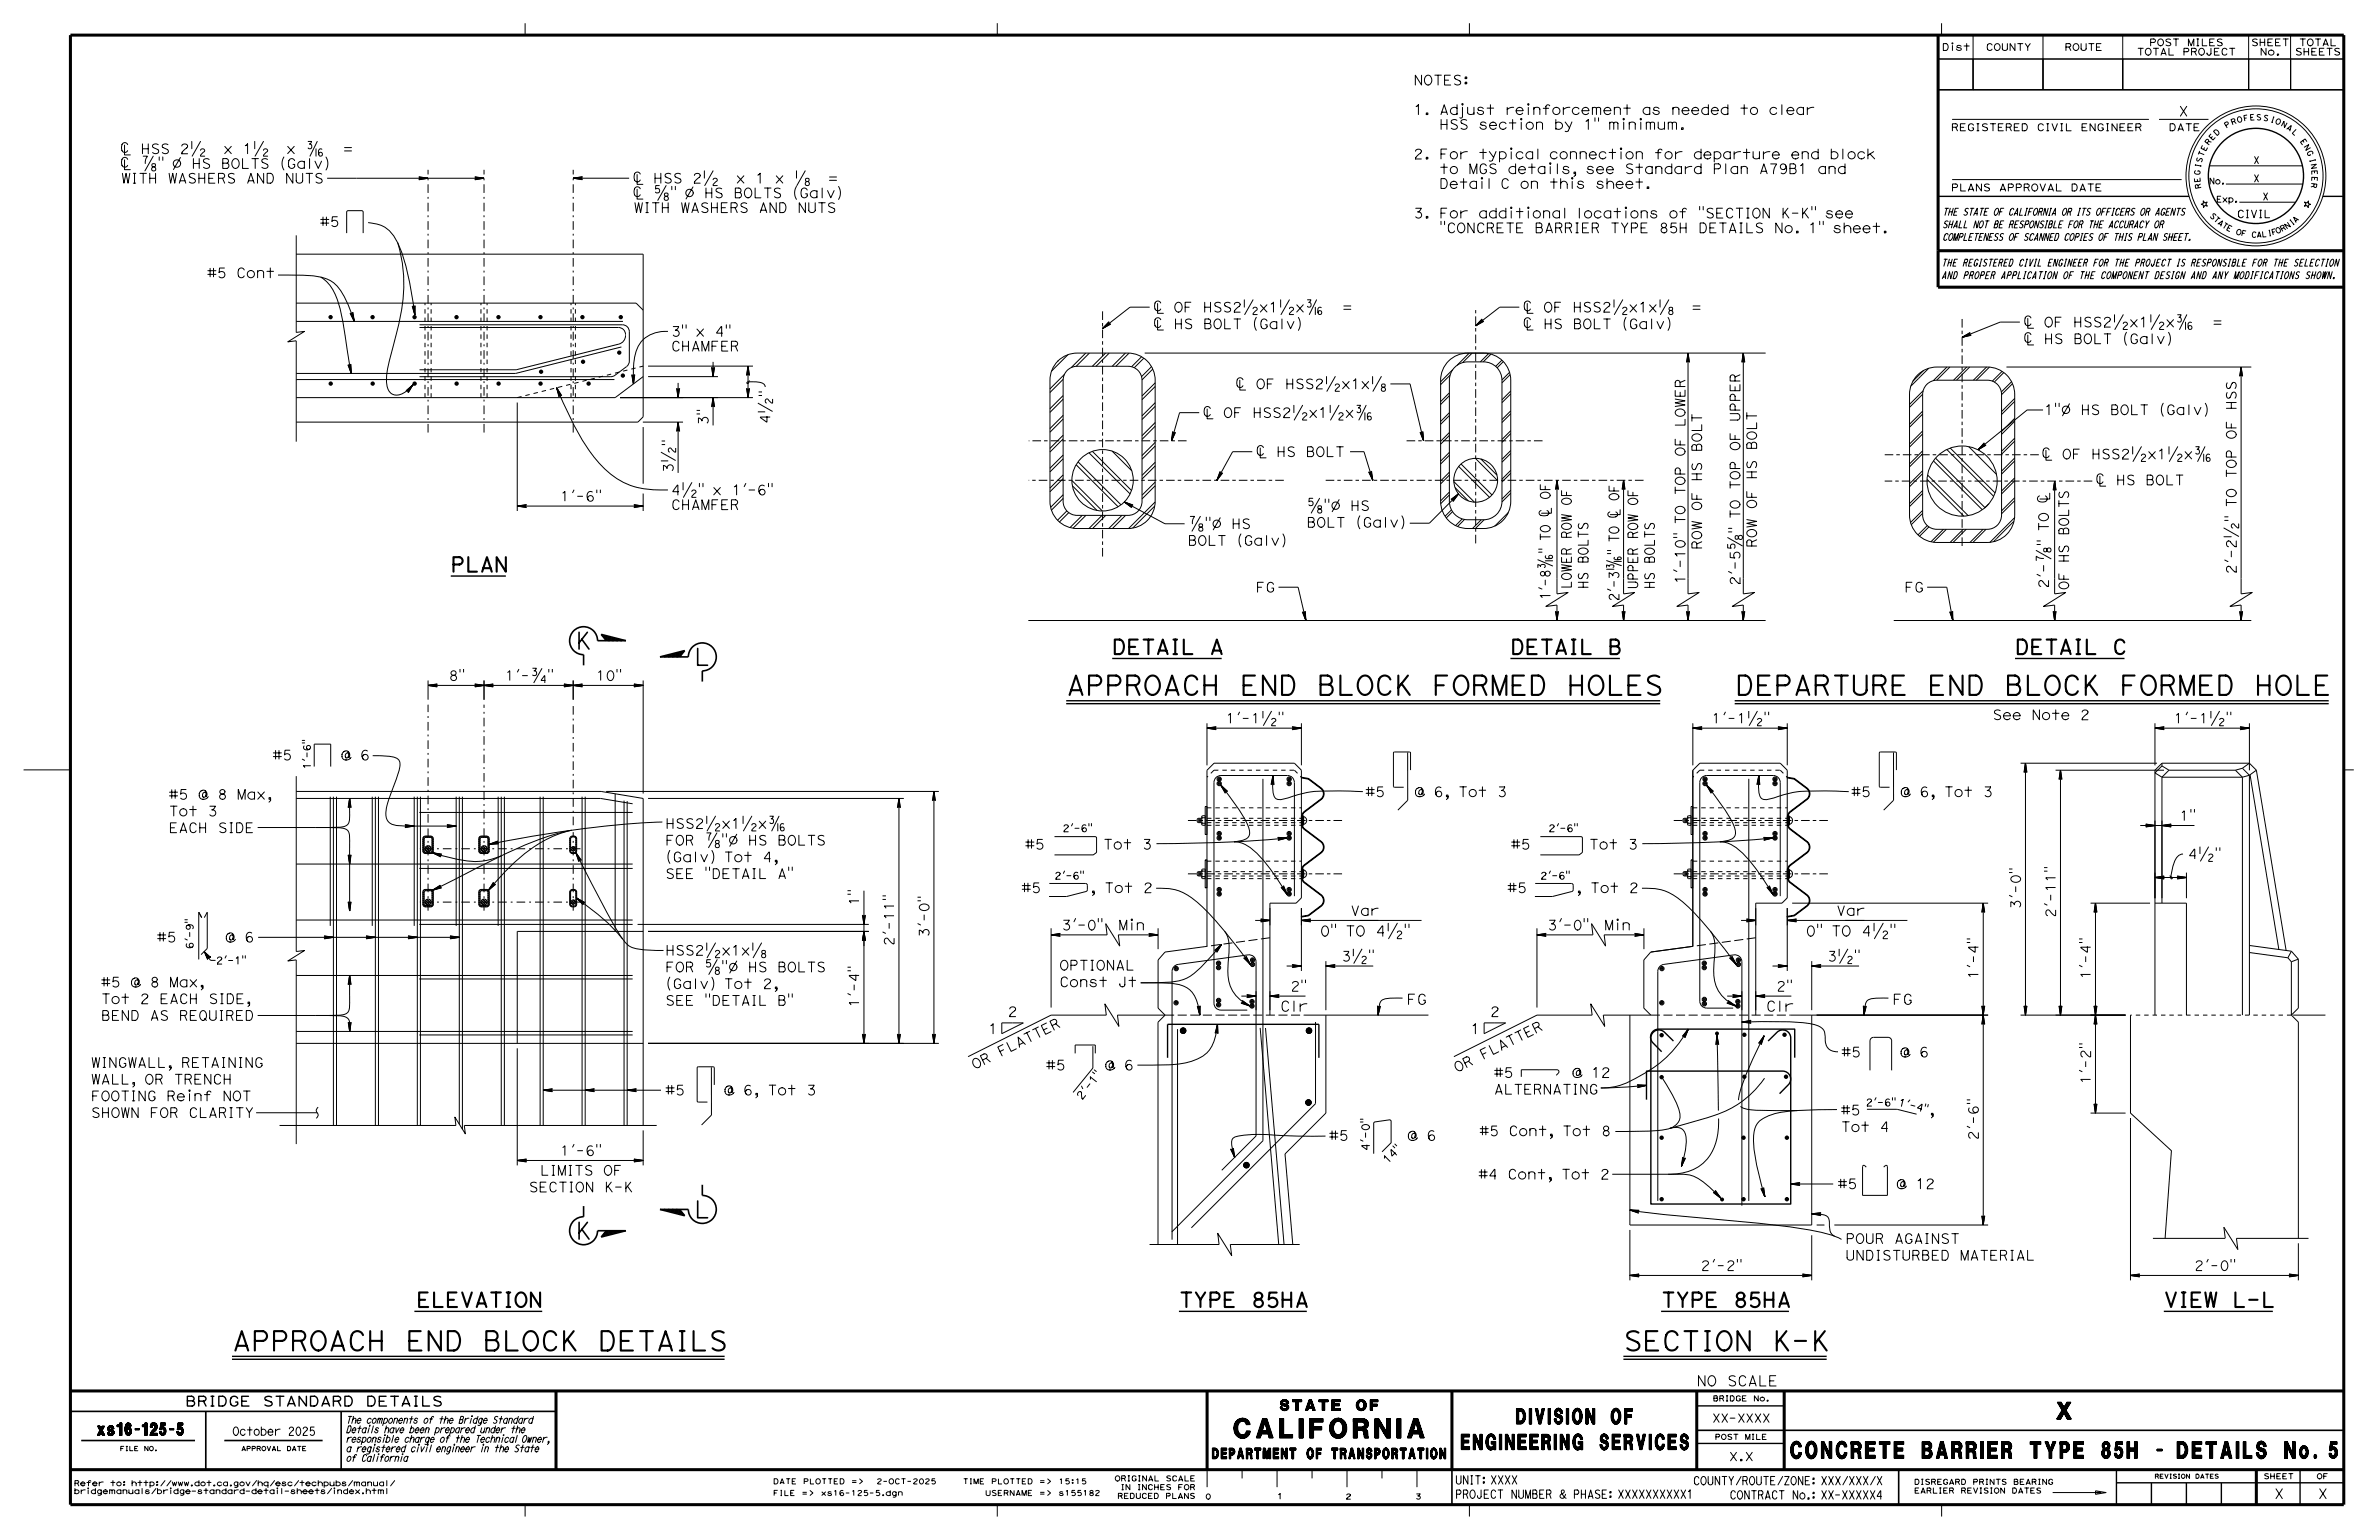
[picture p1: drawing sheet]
<svg xmlns="http://www.w3.org/2000/svg" width="432mm" height="279mm" viewBox="0 0 432 279" stroke-linecap="round" stroke-linejoin="round" font-family="sans-serif">
<defs><g id="words">
<g font-size="3.5">
<text x="193.5" y="126.1">APPROACH END BLOCK FORMED HOLES</text>
<text x="315" y="126.1">DEPARTURE END BLOCK FORMED HOLE</text>
<text x="42.1" y="245">APPROACH END BLOCK DETAILS</text>
<text x="294.7" y="245">SECTION K-K</text>
<text x="224" y="260.9">CALIFORNIA</text>
</g>
<g font-size="3">
<text x="104.4" y="117.8">K</text>
<text x="126" y="120.7">L</text>
<text x="126" y="220.9">L</text>
<text x="104.4" y="224.8">K</text>
<text x="373.3" y="257.5">X</text>
<text x="325" y="264.6">CONCRETE BARRIER TYPE 85H - DETAILS No. 5</text>
</g>
<g font-size="2.8">
<text x="265.2" y="263">ENGINEERING SERVICES</text>
<text x="275.2" y="258.3">DIVISION OF</text>
</g>
<g font-size="2.6">
<text x="81.8" y="103.7">PLAN</text>
<text x="201.9" y="118.7">DETAIL A</text>
<text x="274.2" y="118.7">DETAIL B</text>
<text x="365.8" y="118.7">DETAIL C</text>
<text x="75.6" y="237.1">ELEVATION</text>
<text x="214" y="237.1">TYPE 85HA</text>
<text x="301.5" y="237.1">TYPE 85HA</text>
<text x="392.7" y="237.1">VIEW L-L</text>
</g>
<text font-size="2.2" x="17.7" y="260.4">xs16-125-5</text>
<g font-size="1.9">
<text x="239.6" y="169.8">0&quot; TO 4½&quot;</text>
<text x="327.7" y="169.8">0&quot; TO 4½&quot;</text>
<text x="232.4" y="183.5">Clr</text>
<text x="255.3" y="182.2">FG</text>
<text x="320.5" y="183.5">Clr</text>
<text x="343.5" y="182.2">FG</text>
<text x="307.9" y="251.5">NO SCALE</text>
<text x="232.3" y="255.9">STATE OF</text>
<text x="220" y="264.7">DEPARTMENT OF TRANSPORTATION</text>
</g>
<g font-size="1.8">
<text x="256.6" y="15.4">NOTES:</text>
<text x="256.6" y="20.8">1. Adjust reinforcement as needed to clear</text>
<text x="261.2" y="23.5">HSS section by 1&quot; minimum.</text>
<text x="395.4" y="21.1">X</text>
<text x="256.6" y="28.8">2. For typical connection for departure end block</text>
<text x="22" y="33.2">WITH WASHERS AND NUTS</text>
<text x="261.2" y="34.2">Detail C on this sheet.</text>
<text x="261.2" y="31.5">to MGS details, see Standard Plan A79B1 and</text>
<text x="58.1" y="41.1">#5</text>
<text x="115" y="38.6">WITH WASHERS AND NUTS</text>
<text x="256.6" y="39.6">3. For additional locations of &quot;SECTION K-K&quot; see</text>
<text x="261.2" y="42.2">&quot;CONCRETE BARRIER TYPE 85H DETAILS No. 1&quot; sheet.</text>
<text x="37.6" y="50.4">#5 Cont</text>
<text x="121.8" y="63.7">CHAMFER</text>
<text x="121.8" y="61">3&quot; x 4&quot;</text>
<text x="128.5" y="77.2" transform="rotate(-90 128.5 77.2)">3&quot;</text>
<text x="305.8" y="77.5" transform="rotate(-90 305.8 77.5)">LOWER</text>
<text x="315.8" y="76.5" transform="rotate(-90 315.8 76.5)">UPPER</text>
<text x="371" y="75.2">1&quot;Ø HS BOLT (Galv)</text>
<text x="405.9" y="74.4" transform="rotate(-90 405.9 74.4)">HSS</text>
<text x="305.8" y="82.8" transform="rotate(-90 305.8 82.8)">OF</text>
<text x="308.9" y="82" transform="rotate(-90 308.9 82)">BOLT</text>
<text x="315.8" y="81.8" transform="rotate(-90 315.8 81.8)">OF</text>
<text x="318.8" y="81.7" transform="rotate(-90 318.8 81.7)">BOLT</text>
<text x="405.9" y="79.7" transform="rotate(-90 405.9 79.7)">OF</text>
<text x="121.8" y="89.8">4½&quot; x 1'-6&quot;</text>
<text x="122.2" y="85.8" transform="rotate(-90 122.2 85.8)">3½</text>
<text x="305.8" y="89.9" transform="rotate(-90 305.8 89.9)">TOP</text>
<text x="308.9" y="87.4" transform="rotate(-90 308.9 87.4)">HS</text>
<text x="315.8" y="88.9" transform="rotate(-90 315.8 88.9)">TOP</text>
<text x="318.8" y="87" transform="rotate(-90 318.8 87)">HS</text>
<text x="405.9" y="86.8" transform="rotate(-90 405.9 86.8)">TOP</text>
<text x="101.6" y="90.9">1'-6&quot;</text>
<text x="121.8" y="92.5">CHAMFER</text>
<text x="215.6" y="95.9">?&quot;Ø HS</text>
<text x="237.2" y="95.7">BOLT (Galv)</text>
<text x="237.2" y="92.6">?&quot;Ø HS</text>
<text x="308.9" y="92.7" transform="rotate(-90 308.9 92.7)">OF</text>
<text x="318.8" y="92.3" transform="rotate(-90 318.8 92.3)">OF</text>
<text x="405.9" y="94.7" transform="rotate(-90 405.9 94.7)">&quot; TO</text>
<text x="215.6" y="98.9">BOLT (Galv)</text>
<text x="308.9" y="99.7" transform="rotate(-90 308.9 99.7)">ROW</text>
<text x="315.8" y="96.8" transform="rotate(-90 315.8 96.8)">&quot; TO</text>
<text x="318.8" y="99.4" transform="rotate(-90 318.8 99.4)">ROW</text>
<text x="227.9" y="107.4">FG</text>
<text x="305.8" y="105.9" transform="rotate(-90 305.8 105.9)">1'-10&quot; TO</text>
<text x="315.8" y="106.2" transform="rotate(-90 315.8 106.2)">2'-5?</text>
<text x="345.7" y="107.4">FG</text>
<text x="405.9" y="104.2" transform="rotate(-90 405.9 104.2)">2'-2½</text>
<text x="81.4" y="123.5">8&quot;</text>
<text x="91.6" y="123.5">1'-¾&quot;</text>
<text x="108.1" y="123.5">10&quot;</text>
<text x="222.4" y="131.2">1'-1½&quot;</text>
<text x="310.6" y="131.2">1'-1½&quot;</text>
<text x="361.7" y="130.6">See Note 2</text>
<text x="394.5" y="131.2">1'-1½&quot;</text>
<text x="49.5" y="137.9">#5</text>
<text x="59.6" y="137.9">@ 6</text>
<text x="30.6" y="148">Tot 3</text>
<text x="30.6" y="145">#5 @ 8 Max,</text>
<text x="247.8" y="144.5">#5</text>
<text x="255.2" y="144.5">@ 6, Tot 3</text>
<text x="336" y="144.5">#5</text>
<text x="343.4" y="144.5">@ 6, Tot 3</text>
<text x="395.6" y="148.9">1&quot;</text>
<text x="30.6" y="151.1">EACH SIDE</text>
<text x="120.8" y="153.3">FOR ?&quot;Ø HS BOLTS</text>
<text x="120.8" y="150.3">HSS2½x1½x?</text>
<text x="186" y="154.1">#5</text>
<text x="198.5" y="154.1">Tot 3</text>
<text x="274.2" y="154.1">#5</text>
<text x="286.7" y="154.1">Tot 3</text>
<text x="120.8" y="159.4">SEE &quot;DETAIL A&quot;</text>
<text x="120.8" y="156.4">(Galv) Tot 4,</text>
<text x="185.4" y="162">#5</text>
<text x="196.4" y="162">, Tot 2</text>
<text x="273.6" y="162">#5</text>
<text x="284.6" y="162">, Tot 2</text>
<text x="155.9" y="164.3" transform="rotate(-90 155.9 164.3)">1&quot;</text>
<text x="245.1" y="166.1">Var</text>
<text x="333.3" y="166.1">Var</text>
<text x="366.7" y="165" transform="rotate(-90 366.7 165)">3'-0&quot;</text>
<text x="373.1" y="166.5" transform="rotate(-90 373.1 166.5)">2'-11&quot;</text>
<text x="28.5" y="170.9">#5</text>
<text x="38.6" y="170.9">@ 6</text>
<text x="120.8" y="173.3">HSS2½x1x?</text>
<text x="162.3" y="171.6" transform="rotate(-90 162.3 171.6)">2'-11&quot;</text>
<text x="168.6" y="170.1" transform="rotate(-90 168.6 170.1)">3'-0&quot;</text>
<text x="192.7" y="168.7">3'-0&quot;</text>
<text x="201.7" y="168.7">Min</text>
<text x="280.9" y="168.7">3'-0&quot;</text>
<text x="289.9" y="168.7">Min</text>
<text x="18.3" y="179.1">#5 @ 8 Max,</text>
<text x="120.8" y="179.4">(Galv) Tot 2,</text>
<text x="120.8" y="176.3">FOR ?&quot;Ø HS BOLTS</text>
<text x="192.3" y="179">Const Jt</text>
<text x="192.3" y="176">OPTIONAL</text>
<text x="234.2" y="179.8">2&quot;</text>
<text x="243.5" y="174.4">3½&quot;</text>
<text x="322.4" y="179.8">2&quot;</text>
<text x="331.6" y="174.4">3½&quot;</text>
<text x="359.1" y="177.7" transform="rotate(-90 359.1 177.7)">1'-4&quot;</text>
<text x="379.4" y="177.7" transform="rotate(-90 379.4 177.7)">1'-4&quot;</text>
<text x="18.3" y="185.1">BEND AS REQUIRED</text>
<text x="18.3" y="182.1">Tot 2 EACH SIDE,</text>
<text x="120.8" y="182.4">SEE &quot;DETAIL B&quot;</text>
<text x="155.9" y="182.8" transform="rotate(-90 155.9 182.8)">1'-4&quot;</text>
<text x="182.9" y="184.4">2</text>
<text x="270.5" y="184.4">2</text>
<text x="179.4" y="187.5">1</text>
<text x="181.6" y="191.7" transform="rotate(-26 181.6 191.7)">F L A T T E R</text>
<text x="266.9" y="187.5">1</text>
<text x="334.2" y="191.8">#5</text>
<text x="342.9" y="191.8">@ 6</text>
<text x="16.5" y="196.7">WALL, OR TRENCH</text>
<text x="16.5" y="193.7">WINGWALL, RETAINING</text>
<text x="176.9" y="194.1" transform="rotate(-26 176.9 194.1)">O R</text>
<text x="189.8" y="194.1">#5</text>
<text x="198.5" y="194.1">@ 6</text>
<text x="264.4" y="194.6" transform="rotate(-26 264.4 194.6)">O R</text>
<text x="269.2" y="192.2" transform="rotate(-26 269.2 192.2)">F L A T T E R</text>
<text x="271.1" y="195.5">#5</text>
<text x="282.5" y="195.5">@ 12</text>
<text x="379.4" y="196.7" transform="rotate(-90 379.4 196.7)">1'-2&quot;</text>
<text x="16.5" y="202.8">SHOWN FOR CLARITY</text>
<text x="16.5" y="199.7">FOOTING Reinf NOT</text>
<text x="120.8" y="198.7">#5</text>
<text x="129.4" y="198.7">@ 6, Tot 3</text>
<text x="271.1" y="198.5">ALTERNATING</text>
<text x="334.1" y="202.3">#5</text>
<text x="350.3" y="202.3">,</text>
<text x="101.6" y="209.7">1'-6&quot;</text>
<text x="241.2" y="206.9">#5</text>
<text x="252.9" y="206.9">@ 6</text>
<text x="268.5" y="206.1">#5 Cont, Tot 8</text>
<text x="334.1" y="205.3">Tot 4</text>
<text x="359.1" y="206.9" transform="rotate(-90 359.1 206.9)">2'-6&quot;</text>
<text x="98" y="213.2">LIMITS OF</text>
<text x="268.3" y="213.9">#4 Cont, Tot 2</text>
<text x="333.5" y="215.7">#5</text>
<text x="342" y="215.7">@ 12</text>
<text x="96" y="216.3">SECTION K-K</text>
<text x="335" y="225.6">POUR AGAINST</text>
<text x="308.7" y="230.5">2'-2&quot;</text>
<text x="335" y="228.6">UNDISTURBED MATERIAL</text>
<text x="398.3" y="230.5">2'-0&quot;</text>
<text x="33.6" y="255.1">BRIDGE STANDARD DETAILS</text>
<text x="412.8" y="271.9">X</text>
<text x="420.7" y="271.9">X</text>
</g>
<g font-size="1.5">
<text x="42.2" y="260.4">October 2025</text>
<text x="310.7" y="258">XX-XXXX</text>
<text x="264.1" y="269.3">UNIT: XXXX</text>
<text x="307.3" y="269.4">COUNTY/ROUTE/ZONE: XXX/XXX/X</text>
<text x="313.8" y="265">X.X</text>
<text x="264.1" y="271.8">PROJECT NUMBER &amp; PHASE: XXXXXXXXXX1</text>
<text x="313.9" y="272">CONTRACT No.: XX-XXXXX4</text>
</g>
<g font-size="1.4">
<text x="406" y="39.5">CIVIL</text>
<text x="196.3" y="199.6" transform="rotate(-52 196.3 199.6)">2 ' - 1 &quot;</text>
<text x="248.5" y="208.8" transform="rotate(-90 248.5 208.8)">4'-0&quot;</text>
<text x="251.8" y="211.2" transform="rotate(-45 251.8 211.2)">1 4 &quot;</text>
</g>
<g font-size="1.3">
<text x="354.1" y="23.7">REGISTERED CIVIL ENGINEER</text>
<text x="393.6" y="23.7">DATE</text>
<text x="409" y="29.7">X</text>
<text x="354.1" y="34.7">PLANS APPROVAL DATE</text>
<text x="409" y="33">X</text>
<text x="352.5" y="41.3">SHALL NOT BE RESPONSIBLE FOR THE ACCURACY OR</text>
<text x="352.5" y="39.1">THE STATE OF CALIFORNIA OR ITS OFFICERS OR AGENTS</text>
<text x="410.7" y="36.3">X</text>
<text x="352.5" y="43.6">COMPLETENESS OF SCANNED COPIES OF THIS PLAN SHEET.</text>
<text x="352.4" y="50.6">AND PROPER APPLICATION OF THE COMPONENT DESIGN AND ANY MODIFICATIONS SHOWN.</text>
<text x="352.4" y="48.3">THE REGISTERED CIVIL ENGINEER FOR THE PROJECT IS RESPONSIBLE FOR THE SELECTION</text>
<text x="56.3" y="139.6" transform="rotate(-90 56.3 139.6)">1'-6&quot;</text>
<text x="192.9" y="150.9">2'-6&quot;</text>
<text x="281.1" y="150.9">2'-6&quot;</text>
<text x="191.4" y="159.5">2'-6&quot;</text>
<text x="279.6" y="159.5">2'-6&quot;</text>
<text x="35.1" y="172.2" transform="rotate(-90 35.1 172.2)">6'-9&quot;</text>
<text x="39.2" y="174.9">2'-1&quot;</text>
<text x="338.7" y="200.7">2'-6&quot;</text>
<text x="344.5" y="200.6" transform="rotate(14 344.5 200.6)">1 ' - 4 &quot;</text>
<text x="62.8" y="263.4">a registered civil engineer in the State</text>
<text x="62.8" y="261.7">responsible charge of the Technical Owner,</text>
<text x="62.8" y="260">Details have been prepared under the</text>
<text x="62.8" y="258.2">The components of the Bridge Standard</text>
<text x="62.8" y="265.1">of California</text>
</g>
<g font-size="1.2">
<text x="352.5" y="9.2">Dist</text>
<text x="360.4" y="9.2">COUNTY</text>
<text x="374.7" y="9.2">ROUTE</text>
<text x="387.8" y="10">TOTAL PROJECT</text>
<text x="390.1" y="8.3">POST MILES</text>
<text x="408.6" y="8.3">SHEET</text>
<text x="410.2" y="10">No.</text>
<text x="416.5" y="10">SHEETS</text>
<text x="417.3" y="8.3">TOTAL</text>
</g>
<g font-size="1.1">
<text x="400.9" y="33.4">No.</text>
<text x="402.3" y="36.7">Exp.</text>
</g>
<g font-size="1">
<text x="404.1" y="23.3" transform="rotate(-31 404.1 23.3)">P</text>
<text x="405.1" y="22.7" transform="rotate(-20 405.1 22.7)">R</text>
<text x="406.1" y="22.3" transform="rotate(-15 406.1 22.3)">O</text>
<text x="407.3" y="22" transform="rotate(-10 407.3 22)">F</text>
<text x="408.4" y="21.8" transform="rotate(-4 408.4 21.8)">E</text>
<text x="409.5" y="21.8" transform="rotate(1 409.5 21.8)">S</text>
<text x="410.7" y="21.8" transform="rotate(12 410.7 21.8)">S</text>
<text x="412" y="22.1" transform="rotate(17 412 22.1)">I</text>
<text x="412.9" y="22.3" transform="rotate(22 412.9 22.3)">O</text>
<text x="413.9" y="22.8" transform="rotate(28 413.9 22.8)">N</text>
<text x="414.9" y="23.3" transform="rotate(33 414.9 23.3)">A</text>
<text x="399.6" y="29.6" transform="rotate(-74 399.6 29.6)">S</text>
<text x="399.9" y="28.5" transform="rotate(-69 399.9 28.5)">T</text>
<text x="400.3" y="27.5" transform="rotate(-63 400.3 27.5)">E</text>
<text x="400.9" y="26.4" transform="rotate(-53 400.9 26.4)">R</text>
<text x="401.5" y="25.5" transform="rotate(-47 401.5 25.5)">E</text>
<text x="402.3" y="24.7" transform="rotate(-42 402.3 24.7)">D</text>
<text x="415.9" y="24" transform="rotate(44 415.9 24)">L</text>
<text x="417.4" y="25.6" transform="rotate(55 417.4 25.6)">E</text>
<text x="418.1" y="26.6" transform="rotate(60 418.1 26.6)">N</text>
<text x="418.6" y="27.6" transform="rotate(65 418.6 27.6)">G</text>
<text x="419.2" y="28.9" transform="rotate(76 419.2 28.9)">I</text>
<text x="419.4" y="29.8" transform="rotate(81 419.4 29.8)">N</text>
<text x="399.3" y="31.8" transform="rotate(-85 399.3 31.8)">G</text>
<text x="399.4" y="33.1" transform="rotate(-96 399.4 33.1)">E</text>
<text x="399.4" y="30.5" transform="rotate(-79 399.4 30.5)">I</text>
<text x="399.6" y="34.2" transform="rotate(-101 399.6 34.2)">R</text>
<text x="419.5" y="33.1" transform="rotate(98 419.5 33.1)">R</text>
<text x="419.6" y="30.9" transform="rotate(87 419.6 30.9)">E</text>
<text x="419.6" y="32" transform="rotate(92 419.6 32)">E</text>
<text x="401" y="39.2" transform="rotate(46 401 39.2)">S</text>
<text x="401.7" y="39.9" transform="rotate(41 401.7 39.9)">T</text>
<text x="402.4" y="40.6" transform="rotate(37 402.4 40.6)">A</text>
<text x="403.2" y="41.1" transform="rotate(32 403.2 41.1)">T</text>
<text x="404" y="41.7" transform="rotate(27 404 41.7)">E</text>
<text x="415" y="41.6" transform="rotate(-34 415 41.6)">N</text>
<text x="416" y="40.9" transform="rotate(-38 416 40.9)">I</text>
<text x="416.6" y="40.5" transform="rotate(-43 416.6 40.5)">A</text>
<text x="405.7" y="42.4" transform="rotate(18 405.7 42.4)">O</text>
<text x="406.7" y="42.7" transform="rotate(13 406.7 42.7)">F</text>
<text x="408.6" y="43" transform="rotate(4 408.6 43)">C</text>
<text x="409.6" y="43.1" transform="rotate(-1 409.6 43.1)">A</text>
<text x="410.5" y="43" transform="rotate(-6 410.5 43)">L</text>
<text x="411.7" y="42.9" transform="rotate(-10 411.7 42.9)">I</text>
<text x="412.4" y="42.7" transform="rotate(-15 412.4 42.7)">F</text>
<text x="413.3" y="42.4" transform="rotate(-24 413.3 42.4)">O</text>
<text x="414.2" y="42.1" transform="rotate(-29 414.2 42.1)">R</text>
<text x="310.9" y="254.2">BRIDGE No.</text>
<text x="311.2" y="261.2">POST MILE</text>
<text x="13.4" y="269.6">Refer to: http://www.dot.ca.gov/hq/esc/techpubs/manual/</text>
<text x="140.3" y="269.2">DATE PLOTTED =&gt;</text>
<text x="174.7" y="269.2">TIME PLOTTED =&gt;</text>
<text x="192.1" y="269.2">15:15</text>
<text x="202.3" y="268.7">ORIGINAL SCALE</text>
<text x="347.4" y="269.3">DISREGARD PRINTS BEARING</text>
<text x="410.8" y="268.3">SHEET</text>
<text x="420.5" y="268.3">OF</text>
<text x="13.4" y="271">bridgemanuals/bridge-standard-detail-sheets/index.html</text>
<text x="140.3" y="271.3">FILE =&gt;</text>
<text x="149" y="271.3">xs16-125-5.dgn</text>
<text x="178.8" y="271.3">USERNAME =&gt;</text>
<text x="192.1" y="271.3">s155182</text>
<text x="202.8" y="271.9">REDUCED PLANS</text>
<text x="203.4" y="270.3">IN INCHES FOR</text>
<text x="218.8" y="272">0</text>
<text x="231.8" y="271.9">1</text>
<text x="244.2" y="272">2</text>
<text x="256.9" y="272">3</text>
<text x="347.4" y="270.9">EARLIER REVISION DATES</text>
</g>
<g font-size=".8">
<text x="21.8" y="263.2">FILE NO.</text>
<text x="43.8" y="263.2">APPROVAL DATE</text>
<text x="391.1" y="268.2">REVISION DATES</text>
</g>
</g></defs>
<g fill="none" stroke="#000" stroke-width=".18">
<path d="M95.3 4.2v2.2M181 4.2v2.2M265.4 19.5v1.6a.28 .28 0 0 1-.1 .3 .28 .28 0 0 1-.3-.1M266.7 4.2v2.2M277.4 19.5v1.3M351.8 10.7h6.3v5.6h-6.3zM351.8 10.7h73.6M352.4 4.2v2.2M354.4 8.3v.9M358.1 10.7h12.7v5.6h-12.7zM358.1 6.4v9.9M370.8 6.4v9.9"/>
<path d="M370.8 10.7h14.5v5.6h-14.5zM385.3 10.7h22.8v5.6h-22.8zM385.3 6.4v9.9M408.1 6.4v9.9M408.1 10.7h7.7v5.6h-7.7zM415.8 6.4v9.9M415.8 10.7h9.6v5.6h-9.6zM22.6 29v1.8h1.1M22.6 26.3v1.8h1.1M23.2 28.9a.6 .6 0 0 0-.8-.3 .6 .6 0 0 0-.3 .8 .67 .67 0 0 0 .1 .7 .67 .67 0 0 0 .8 .1l.2-.2M23.2 26.2a.6 .6 0 0 0-.8-.3 .6 .6 0 0 0-.3 .8 .67 .67 0 0 0 .1 .8 .67 .67 0 0 0 .8 0l.2-.2M25.9 26.1v1.8"/>
<path d="M25.9 27h1M26 28.3l.7 .1a1.68 1.68 0 0 0-.3 1.3M26.9 26.1v1.8M27.8 28.3l-1.5 2.7M27.8 30.3a.38 .38 0 0 0-.2 .6 .38 .38 0 0 0 .6 0 .38 .38 0 0 0-.2-.6l-.4-.1 .1-.5 .5 .1v.4l-.2 .1M28.7 26.2a.58 .58 0 0 0-.6-.1 .58 .58 0 0 0-.4 .5l.5 .3a.47 .47 0 0 1 .6 .4 .47 .47 0 0 1-.3 .5l-.4 .1-.4-.2M28.9 28.5v.6M29.5 28.5v.6M30.5 26.2a.58 .58 0 0 0-.7-.1 .58 .58 0 0 0-.3 .5l.5 .3a.47 .47 0 0 1 .5 .4 .47 .47 0 0 1-.2 .5l-.5 .1-.3-.2M32.7 28.6l-1.2 2.2M33 26.5a.49 .49 0 0 1 .7-.4 .49 .49 0 0 1 .2 .7l-.7 .6-.2 .5h1.1M34.8 25.7v1.3"/>
<path d="M35.1 28.8v1.8M35.1 29.7h1.1M36.2 28.8v1.8M36.4 27.3a.37 .37 0 0 1 .5-.3 .37 .37 0 0 1 .2 .5l-.7 .6v.2h.8M36.4 25.7l-1.5 2.6M38 28.9a.58 .58 0 0 0-.7-.1 .58 .58 0 0 0-.4 .5l.6 .3a.47 .47 0 0 1 .5 .3 .47 .47 0 0 1-.2 .6h-.5l-.4-.2M40.4 28.8h.7a.44 .44 0 0 1 .4 .3 .44 .44 0 0 1-.3 .5 .51 .51 0 0 1 .4 .5 .51 .51 0 0 1-.4 .5h-.8zM40.4 29.6h.8M40.8 26.6l1.2 1.3M42 26.6l-1.2 1.3M42.4 28.9a.73 .73 0 0 1 .9 .1 .73 .73 0 0 1 .1 .9 .68 .68 0 0 1-.8 .6 .68 .68 0 0 1-.5-.9zM44 28.8v1.8h1.1"/>
<path d="M44.5 26.4l.4-.3v1.8M45.7 28.8h1.2M46.2 25.7v1.3M46.3 28.8v1.8M47.8 27.3a.37 .37 0 0 1 .5-.3 .37 .37 0 0 1 .2 .5l-.6 .6-.1 .2h.8M47.8 25.7l-1.5 2.6M48.6 28.9a.58 .58 0 0 0-.7-.1 .58 .58 0 0 0-.4 .5l.6 .3a.47 .47 0 0 1 .5 .3 .47 .47 0 0 1-.2 .6h-.5l-.4-.2M51.5 28.5a2.23 2.23 0 0 0 0 2.3M52.2 26.6l1.2 1.3M53.4 26.6l-1.2 1.3M53.5 29.1a.6 .6 0 0 0-.8-.3 .6 .6 0 0 0-.3 .8 .66 .66 0 0 0 .1 .8 .66 .66 0 0 0 .9 0l.1-.6h-.3M55.2 29.4a.7 .7 0 0 0-1 0 .7 .7 0 0 0 0 1 .7 .7 0 0 0 1 0"/>
<path d="M55.2 29.3v1.3M55.9 25.7h.6l-.1 .3-.2 .1a.41 .41 0 0 1 .4 .6 .41 .41 0 0 1-.7 .1M56.2 28.8v1.8M57.2 29.2l.6 1.3 .6-1.3M57.4 27v1.3M57.6 25.7l-1.3 2.6M58.4 27.1l-.3-.1a.83 .83 0 0 0 0 1.3h.3a.35 .35 0 0 0 0-.5 .35 .35 0 0 0-.5 0l-.1 .2M59.2 28.5a2.23 2.23 0 0 1 0 2.3M59.4 32.3h18.3M62.5 26.8h1.3M62.5 27.4h1.3M76.1 32.1l1.6 .2"/>
<path d="M76.1 32.2l.1 .1M76.1 32.2l-.1-.1 1.7 .2M76.1 32.2l1.6 .1M76.2 32.3h1.5M76.2 32.3l-.1 .2M76.2 32.3h11.7M77.7 32.3l-1.6 .2M77.7 32.3l-1.5 .1M77.7 32.3l-1.6 .3M77.7 32.3l-1.7 .3 .1-.1M86.2 32.1l1.7 .2M86.3 32.2l-.1-.1 1.7 .2"/>
<path d="M86.3 32.2v.3M86.3 32.2l1.6 .1M86.3 32.3h1.6M87.9 32.3l-1.6 .1M87.9 32.3l-1.6 .2M87.9 32.3l-1.7 .3 .1-.1M87.9 32.3l-1.7 .3M104 32.3h10.2M104 32.3l1.6 .1M104 32.3l1.6 .2M104 32.3l1.7 .3-.1-.1M104 32.3l1.7 .2"/>
<path d="M104 32.3h1.5M105.5 32.3l.1 .2M105.6 32.3h-1.6M105.6 32.2l-1.6 .1M105.6 32.2l.1-.2-1.7 .3M105.6 32.2l-.1 .1M105.7 32.1l-1.7 .2M115.6 34.3v1.8h1.1M115.6 31.7v1.7h1.1M116.2 34.3a.6 .6 0 0 0-.8-.4 .6 .6 0 0 0-.3 .8 .67 .67 0 0 0 .1 .8 .67 .67 0 0 0 .9 0l.1-.2M116.2 31.6a.6 .6 0 0 0-.8-.3 .6 .6 0 0 0-.3 .7 .67 .67 0 0 0 .1 .8 .67 .67 0 0 0 .9 .1l.1-.2M118.9 32.3h1"/>
<path d="M118.9 31.4v1.8M119.7 33.7h-.7v.6l.2-.1a.43 .43 0 0 1 .5 .5 .43 .43 0 0 1-.7 .1M119.9 31.4v1.8M120.9 35.6a.38 .38 0 0 0-.3 .6 .38 .38 0 0 0 .6 0 .38 .38 0 0 0-.2-.6l-.4-.1 .1-.4h.5v.4l-.2 .1M120.9 33.7l-1.5 2.6M121.8 31.6a.58 .58 0 0 0-.7-.2 .58 .58 0 0 0-.4 .6l.6 .3a.47 .47 0 0 1 .5 .3 .47 .47 0 0 1-.2 .6h-.5l-.4-.2M121.9 33.8v.6M122.6 33.8v.6M123.5 31.6a.58 .58 0 0 0-.6-.2 .58 .58 0 0 0-.4 .6l.5 .3a.47 .47 0 0 1 .6 .3 .47 .47 0 0 1-.3 .6h-.4l-.4-.2M125.8 33.9l-1.3 2.2M126 31.8a.49 .49 0 0 1 .7-.4 .49 .49 0 0 1 .2 .8l-.6 .5-.3 .5h1.1M127.8 31v1.3"/>
<path d="M128.1 34.1v1.8M128.1 35h1.1M129.2 34.1v1.8M129.4 32.6a.37 .37 0 0 1 .5-.3 .37 .37 0 0 1 .2 .5l-.6 .6-.1 .3h.8M129.4 31l-1.5 2.7M131 34.3a.58 .58 0 0 0-.6-.2 .58 .58 0 0 0-.4 .5l.5 .4a.47 .47 0 0 1 .5 .3 .47 .47 0 0 1-.2 .5l-.4 .1-.4-.2M133.5 34.1h.6a.44 .44 0 0 1 .4 .4 .44 .44 0 0 1-.2 .4 .51 .51 0 0 1 .3 .5 .51 .51 0 0 1-.4 .5h-.7zM133.5 34.9h.8M133.8 31.9l1.2 1.3M135 31.9l-1.2 1.3M135.4 34.3a.73 .73 0 0 1 .9 .1 .73 .73 0 0 1 .1 .9 .68 .68 0 0 1-.8 .6 .68 .68 0 0 1-.5-.9zM137.1 34.1v1.8h1"/>
<path d="M137.6 31.8l.4-.4v1.8M138.8 34.1h1.1M139.4 34.1v1.8M140.9 31.9l1.2 1.3M141.6 34.3a.58 .58 0 0 0-.6-.2 .58 .58 0 0 0-.4 .5l.5 .4a.47 .47 0 0 1 .5 .3 .47 .47 0 0 1-.2 .5l-.4 .1-.4-.2M142.1 31.9l-1.2 1.3M144.6 33.8a2.23 2.23 0 0 0 0 2.4M144.6 31v1.3M146.2 31l-1.6 2.7M146.5 32.9a.38 .38 0 0 0-.3 .6 .38 .38 0 0 0 .6 0 .38 .38 0 0 0-.2-.6l-.4-.1 .1-.4h.5v.4l-.2 .1M146.5 34.5a.6 .6 0 0 0-.8-.3 .6 .6 0 0 0-.3 .7 .66 .66 0 0 0 .2 .8 .66 .66 0 0 0 .8 0l.1-.5h-.3M148.3 34.7a.7 .7 0 0 0-1 0 .7 .7 0 0 0 0 1 .7 .7 0 0 0 1 0"/>
<path d="M148.3 34.6v1.3M149.2 34.1v1.8M150.2 34.6l.6 1.3 .6-1.3M150.6 32.1h1.2M150.6 32.7h1.2M152.2 33.8a2.23 2.23 0 0 1 0 2.4M269 32.9v1.3M274.3 27.5v1.3M274.3 38.3v1.3M276.1 22.2v1.3M277.4 38.3v1.3M281.4 30.2v1.3"/>
<path d="M285.4 32.9v1.3M289.5 21.4v.6M290.1 21.4v.6M294.2 27.5v1.3M294.7 22.2v1.3M295.1 38.3v1.3M297.8 22.2v1.3M308.5 37.5v.6M309.1 37.5v.6M328.9 37.5v.6M329.5 37.5v.6M354.3 32.6h41.7"/>
<path d="M354.3 21.7h35.7M391.9 21.7h9M399.9 36.4l.3 .4 .4-.1-.2 .3 .2 .4-.4-.1-.3 .4v-.5l-.4-.1 .4-.2zM401 30.1h16.9M404 33.4h14M406.5 36.7h10.2M418.3 36.7l.4 .1 .3-.3v.4l.4 .2-.4 .1v.5l-.3-.4-.4 .1 .2-.4zM50.5 49.9a29.4 29.4 0 0 1 8.5 .6 5.8 5.8 0 0 1 3.6 3.5l1.7 4.3M53.8 42.7v17.6l1.5-.2-3.1 1.9 1.6-.2v18.3M53.8 46.1h62.9v29.5l-.9 1h-62M53.8 55h61.7l1.2 1.3M53.8 58.3h59.3"/>
<path d="M58.2 50.3a8.5 8.5 0 0 1 3.5 5.6l.6 2.7 1.5 9.2M62.9 42.3v-3.8l.3-.3 2.6 .1 .1 4M63.6 56.8l.7 1.5M63.7 56.9l.6 1.4M63.8 56.9l.5 1.4M63.8 56.9l-.3-.1 .8 1.5M63.9 56.8l.4 1.5M63.9 56.8l.2-.2 .2 1.7M63.9 56.8l-.1 .1M64 56.7l.3 1.6M66.8 40.4a5.8 5.8 0 0 1 5.6 4 45.5 45.5 0 0 1 2.9 12.7M72.2 44.1a30 30 0 0 1-.5 17.3l-.5 2a15.9 15.9 0 0 0-.9 6.7 1.78 1.78 0 0 0 2.7 1.4l1.3-1 .7-.7"/>
<path d="M74.9 55.6l.4 1.5M75 55.6l.3 1.5M75.1 55.7l.2 1.4M75.1 55.7l-.3-.2 .5 1.6M75.2 55.6l.1 1.5M75.2 55.6l.2-.1-.1 1.6M75.2 55.6l-.1 .1M75.3 55.5v1.6M76.1 58.9h36.9a1.26 1.26 0 0 1 1.2 1.3M76.1 59.4h36.2a1.52 1.52 0 0 1 1.3 1.5 1.52 1.52 0 0 1-1.3 1.5l-18.6 4.7h-17.6M123.9 58.9v.6M124.5 58.9v.6"/>
<path d="M131.8 58.9v.6M132.5 58.9v.6M201.3 58.4l-1.2 1.2M201.3 58.5l-1.2 1.1M201.3 58.6l-1.2 1M201.4 58.7l-1.3 .9M201.5 58.7l.1 .1-1.5 .8M201.5 58.7h-.2v-.3l-1.2 1.2M201.5 58.7l-1.4 .9M201.5 58.8l-1.4 .8M208.7 55.7h-3.6l-5 3.9M210.1 58.1v1.8h1.1"/>
<path d="M210.1 55.1v1.7h1.1M210.7 58a.6 .6 0 0 0-.8-.3 .6 .6 0 0 0-.3 .7 .67 .67 0 0 0 .1 .8 .67 .67 0 0 0 .8 .1l.2-.2M210.7 55a.6 .6 0 0 0-.8-.3 .6 .6 0 0 0-.3 .7 .67 .67 0 0 0 .1 .8 .67 .67 0 0 0 .8 .1l.2-.2M213.4 57.9v1.8M213.4 58.8h1M213.5 55a.73 .73 0 0 1 .9 .1 .73 .73 0 0 1 .1 .9 .68 .68 0 0 1-.8 .6 .68 .68 0 0 1-.5-.9zM214.4 57.9v1.8M215.1 55.7h.7M216.1 54.8h-1v1.8M216.2 58a.58 .58 0 0 0-.6-.1 .58 .58 0 0 0-.4 .5l.5 .3a.47 .47 0 0 1 .6 .3 .47 .47 0 0 1-.3 .6h-.4l-.4-.2M218.7 55.7h1M218.7 54.8v1.8"/>
<path d="M218.7 57.9h.6a.44 .44 0 0 1 .4 .3 .44 .44 0 0 1-.2 .5 .51 .51 0 0 1 .3 .5 .51 .51 0 0 1-.4 .5h-.7zM218.7 58.7h.8M219.7 54.8v1.8M220.6 58a.73 .73 0 0 1 .9 .1 .73 .73 0 0 1 .2 .9 .68 .68 0 0 1-.9 .6 .68 .68 0 0 1-.5-.9zM221.5 55a.58 .58 0 0 0-.6-.2 .58 .58 0 0 0-.4 .6l.5 .3a.47 .47 0 0 1 .6 .3 .47 .47 0 0 1-.3 .6h-.4l-.4-.2M222.3 57.9v1.8h1M223.3 55a.58 .58 0 0 0-.7-.2 .58 .58 0 0 0-.3 .6l.5 .3a.47 .47 0 0 1 .5 .3 .47 .47 0 0 1-.2 .6h-.4l-.4-.2M224 57.9h1.2M224 55.2a.49 .49 0 0 1 .7-.4 .49 .49 0 0 1 .2 .8l-.6 .5-.3 .5h1.1M224.6 57.9v1.8M225.8 54.4v1.3M227.4 56a.37 .37 0 0 1 .5-.3 .37 .37 0 0 1 .2 .5l-.6 .6-.1 .3h.8"/>
<path d="M227.4 54.4l-1.5 2.7M228 57.6a2.23 2.23 0 0 0 0 2.3M228.8 55.3l1.2 1.3M230 55.3l-1.2 1.3M230 58.2a.6 .6 0 0 0-.8-.3 .6 .6 0 0 0-.3 .8 .66 .66 0 0 0 .1 .8 .66 .66 0 0 0 .9 0l.1-.6h-.3M230.7 55.2l.4-.4v1.8M231.7 58.5a.7 .7 0 0 0-1 0 .7 .7 0 0 0 0 1 .7 .7 0 0 0 1 0M231.7 58.3v1.4M232.4 54.4v1.3M232.7 57.9v1.8M233.7 58.3l.6 1.3 .6-1.3M234 56a.37 .37 0 0 1 .5-.3 .37 .37 0 0 1 .2 .5l-.6 .6-.1 .3h.8"/>
<path d="M234 54.4l-1.5 2.7M235.4 55.3l1.2 1.3M235.7 57.6a2.23 2.23 0 0 1 0 2.3M236.6 55.3l-1.2 1.3M237.3 54.4h.6l-.2 .4-.2 .1a.41 .41 0 0 1 .5 .5 .41 .41 0 0 1-.7 .2M238.7 55.7v1.4M239 54.4l-1.4 2.7M239.8 55.8l-.3-.1a.83 .83 0 0 0 0 1.4l.3-.1a.35 .35 0 0 0 0-.5 .35 .35 0 0 0-.5 0l-.1 .2M243.9 55.5h1.3M243.9 56.1h1.3M261.5 40.1v.7M262.2 40.1v.7"/>
<path d="M269 57.9l-1.2 1.2M269 58l-1.2 1.1M269 58.1l-1.2 1M269.1 58.2l-1.3 .9M269.2 58.2l.1 .1-1.5 .8M269.2 58.2h-.2v-.3l-1.2 1.2M269.2 58.2l-1.4 .9M269.3 58.3l-1.5 .8M275.8 55.7h-3.6l-4.4 3.4M277.2 58.1v1.8h1.1M277.2 55.1v1.7h1.1M277.8 58a.6 .6 0 0 0-.8-.3 .6 .6 0 0 0-.3 .7 .67 .67 0 0 0 .1 .8 .67 .67 0 0 0 .8 .1l.2-.2"/>
<path d="M277.8 55a.6 .6 0 0 0-.8-.3 .6 .6 0 0 0-.3 .7 .67 .67 0 0 0 .1 .8 .67 .67 0 0 0 .8 .1l.2-.2M280.5 57.9v1.8M280.5 58.8h1M280.6 55a.73 .73 0 0 1 .9 .1 .73 .73 0 0 1 .1 .9 .68 .68 0 0 1-.8 .6 .68 .68 0 0 1-.5-.9zM281.5 57.9v1.8M282.2 55.7h.7M283.2 54.8h-1v1.8M283.3 58a.58 .58 0 0 0-.6-.1 .58 .58 0 0 0-.4 .5l.5 .3a.47 .47 0 0 1 .6 .3 .47 .47 0 0 1-.3 .6h-.4l-.4-.2M285.8 55.7h1M285.8 54.8v1.8M285.8 57.9h.6a.44 .44 0 0 1 .4 .3 .44 .44 0 0 1-.2 .5 .51 .51 0 0 1 .3 .5 .51 .51 0 0 1-.4 .5h-.7zM285.8 58.7h.8"/>
<path d="M286.8 54.8v1.8M287.7 58a.73 .73 0 0 1 .9 .1 .73 .73 0 0 1 .1 .9 .68 .68 0 0 1-.8 .6 .68 .68 0 0 1-.5-.9zM288.6 55a.58 .58 0 0 0-.6-.2 .58 .58 0 0 0-.4 .6l.5 .3a.47 .47 0 0 1 .6 .3 .47 .47 0 0 1-.3 .6h-.4l-.4-.2M289.4 57.9v1.8h1M290.4 55a.58 .58 0 0 0-.7-.2 .58 .58 0 0 0-.3 .6l.5 .3a.47 .47 0 0 1 .5 .3 .47 .47 0 0 1-.2 .6h-.4l-.4-.2M291.1 57.9h1.2M291.1 55.2a.49 .49 0 0 1 .7-.4 .49 .49 0 0 1 .2 .8l-.6 .5-.3 .5h1.1M291.7 57.9v1.8M292.9 54.4v1.3M294.5 56a.37 .37 0 0 1 .5-.3 .37 .37 0 0 1 .2 .5l-.6 .6-.1 .3h.8M294.5 54.4l-1.5 2.7M295.1 57.6a2.23 2.23 0 0 0 0 2.3"/>
<path d="M295.9 55.3l1.2 1.3M297.1 55.3l-1.2 1.3M297.1 58.2a.6 .6 0 0 0-.8-.3 .6 .6 0 0 0-.4 .8 .66 .66 0 0 0 .2 .8 .66 .66 0 0 0 .9 0l.1-.6h-.3M297.8 55.2l.4-.4v1.8M298.8 58.5a.7 .7 0 0 0-1 0 .7 .7 0 0 0 0 1 .7 .7 0 0 0 1 0M298.8 58.3v1.4M299.4 55.3l1.2 1.3M299.8 57.9v1.8M300.6 55.3l-1.2 1.3M300.8 58.3l.5 1.3 .7-1.3M301.3 54.4v1.3M302.8 57.6a2.23 2.23 0 0 1 0 2.3"/>
<path d="M302.9 54.4l-1.5 2.7M303.2 56.3a.38 .38 0 0 0-.2 .6 .38 .38 0 0 0 .6 0 .38 .38 0 0 0-.3-.6l-.3-.1v-.4h.6v.4l-.3 .1M307.3 55.5h1.3M307.3 56.1h1.3M330.3 40.1v.7M330.9 40.1v.7M366.6 58.4h-3.6l-6.9 2.8M368.1 57.8v1.8h1M368.6 57.7a.6 .6 0 0 0-.7-.3 .6 .6 0 0 0-.4 .7 .67 .67 0 0 0 .2 .8 .67 .67 0 0 0 .8 .1l.1-.2M371.5 57.7a.73 .73 0 0 1 .9 .1 .73 .73 0 0 1 .1 .9 .68 .68 0 0 1-.9 .6 .68 .68 0 0 1-.4-.9zM373.1 58.4h.7M374.1 57.5h-1v1.8"/>
<path d="M376.6 58.4h1.1M376.6 57.5v1.8M377.7 57.5v1.8M379.5 57.7a.58 .58 0 0 0-.7-.2 .58 .58 0 0 0-.3 .6l.5 .3a.47 .47 0 0 1 .5 .3 .47 .47 0 0 1-.2 .6h-.5l-.4-.2M381.2 57.7a.58 .58 0 0 0-.6-.2 .58 .58 0 0 0-.4 .6l.5 .3a.47 .47 0 0 1 .6 .3 .47 .47 0 0 1-.3 .6h-.4l-.4-.2M382 57.9a.49 .49 0 0 1 .6-.4 .49 .49 0 0 1 .3 .8l-.7 .5-.2 .5h1M383.8 57.1v1.3M385.4 58.7a.37 .37 0 0 1 .4-.2 .37 .37 0 0 1 .3 .4l-.7 .6v.3h.7M385.4 57.1l-1.5 2.7M386.7 58l1.2 1.3M387.9 58l-1.2 1.3M388.7 57.9l.4-.4v1.8"/>
<path d="M390.4 57.1v1.3M392 58.7a.37 .37 0 0 1 .4-.2 .37 .37 0 0 1 .3 .4l-.7 .6v.3h.7M392 57.1l-1.5 2.7M393.3 58l1.2 1.3M394.5 58l-1.2 1.3M395.3 57.1h.6l-.2 .4-.2 .1a.41 .41 0 0 1 .4 .5 .41 .41 0 0 1-.6 .2M396.7 58.4v1.4M396.9 57.1l-1.3 2.7M397.7 58.5l-.2-.1a.83 .83 0 0 0 0 1.4l.2-.1a.35 .35 0 0 0 .1-.5 .35 .35 0 0 0-.6 0v.3M401.9 58.2h1.2M401.9 58.8h1.2M53.8 68.9h57.7"/>
<path d="M63.2 66.2l.6 1.6M63.3 66.2l.5 1.6M63.4 66.3l.4 1.5M63.5 66.3l.3 1.5M63.5 66.3l-.4-.1 .7 1.6M63.5 66.2l.3 1.6M63.6 66.2l.1-.1 .1 1.7M63.6 66.2l-.1 .1M63.6 66.2l.2 1.6M63.6 66.1l.2 1.7M73.8 70.9l.2 .1M75 69.8l-.9 1.5-.1-.3"/>
<path d="M75 69.8l-1.2 1.1M75 69.8l-1.1 1.1M75 69.8l-.9 1.4M75 69.8l-1 1.2M75 69.8l-1.3 1.1h.1M75 69.8l-.9 1.3M93.9 73v19.7M101 70.4l.6 1.3M101 70.4l.8 1.4M101 70.4l.4 1.6 .1-.1M101 70.4l.5 1.5M101 70.4a59.6 59.6 0 0 0 6.9 12.7 14.7 14.7 0 0 0 13.3 5.8"/>
<path d="M101 70.4l.9 1.4M101 70.4l.6 1.4M101 70.4l1 1.4h-.2M101 70.4l.7 1.3M101.6 71.7l.2 .1M101.6 71.7l-.1 .2M112.6 72.1h24.1M112.8 62.9l-19.2 4.9h-39.8M114.2 60.2v5.3l-.1 .6-.4 .4-2.1 1.6-.5 .2h-35M114.7 68l.3 1.6M114.8 68.1l.2 1.5M114.8 68.1l-.1-.1 .3 1.6"/>
<path d="M114.8 68.1h.1M114.9 68.1l.1 1.5M115 68.1v1.5M115.1 68.1l-.1 1.5M115.1 68.1h-.2M115.1 68.1l.1-.1-.2 1.6M115.1 68l-.1 1.6M116.7 76.6h7.3M116.7 68.3l-5 3.8h-57.9M116.7 77.5v10.3M117.6 68.3h12.7M117.6 66.4h19.1"/>
<path d="M121.2 60.1a5.6 5.6 0 0 0-6.2 5.7v3.8M122.9 70.5l.2 1.6M122.9 78.2h.3M122.9 70.5h-.1l.3 1.6M122.9 70.5h.3M123 70.6l.1 1.5M123.1 76.6l-.3 1.7 .1-.1M123.1 76.6l.1 1.6M123.1 76.6l-.2 1.6M123.1 76.6l.2 1.6M123.1 76.6l-.1 1.5M123.1 76.6l.3 1.7-.2-.1"/>
<path d="M123.1 69.5v2.6M123.1 76.6v9.2M123.1 76.6l.1 1.5M123.2 70.6l-.1 1.5M123.2 70.5l-.1 1.6M123.2 70.5h.2l-.3 1.6M123.3 70.5l-.2 1.6M126.4 74.5h.7M126.4 75.1h.7M129.2 66.7l.2 1.6M129.3 66.7l.1 1.6M129.3 66.7h-.2l.3 1.6"/>
<path d="M129.3 66.7h.3M129.4 66.8v1.5M129.4 72.1l.2 1.7M129.4 72.1v1.6M129.4 72.1l-.1 1.6M129.4 72.1l.3 1.7-.1-.1M129.4 65.7v2.6M129.4 72.1v5.1M129.4 72.1l.1 1.6M129.4 72.1l-.3 1.7 .3-.2 .2 .1M129.4 72.1l.2 1.6M129.4 72.1l-.2 1.7"/>
<path d="M129.5 66.8l-.1 1.5M129.6 66.7l-.2 1.6M129.6 66.7h.1l-.3 1.6M135.6 70.5l.2 1.6M135.6 70.5h-.1l.3 1.6M135.6 68h.3M135.6 70.5h.3M135.7 70.6l.1 1.5M135.8 66.4v5.7M135.8 66.4l.2 1.7M135.8 66.4l-.1 1.6M135.8 66.4l-.2 1.6"/>
<path d="M135.8 66.4l.3 1.7-.2-.1M135.8 66.4v1.6M135.8 66.4l-.3 1.7 .1-.1M135.8 66.4l.1 1.6M135.8 66.4l-.2 1.7M135.8 70.6v1.5M135.9 70.5l-.1 1.6M135.9 70.5h.2l-.3 1.6M136 70.5l-.2 1.6M136.1 69l-.2 .2a.23 .23 0 0 1 0 .3 .23 .23 0 0 1-.3 0v-.1a4.7 4.7 0 0 1 2.9 .2l.3 .2 .1 .4M137.6 74.7h1.3M137.6 73.1l2.6 1.6"/>
<path d="M137.7 71.1h.6M137.7 71.8h.6M139.2 75.5v1.1l-1.2-.8v-.1h1.8M140.2 72.4v.7h-.2l-.6-.7a.37 .37 0 0 0-.5 .3 .37 .37 0 0 0 .3 .4M192 65.5a4.9 4.9 0 0 1 3.5-1.4h9.2a4.9 4.9 0 0 1 5 4.9v22a4.9 4.9 0 0 1-5 4.9h-9.2a4.9 4.9 0 0 1-4.9-4.9v-22a4.9 4.9 0 0 1 1.4-3.5zM192.1 65.4l-.2 .2M193 79.6l-2.4 2.4M193 76l-2.4 2.4M193 72.4l-2.4 2.4M193 79l-2.4 2.4M193 75.4l-2.4 2.4M193 71.8l-2.4 2.4"/>
<path d="M193 68.8l-2.4 2.4M193.2 67.9l-2.6 2.6M193.7 67.2l1-.6 .8-.1h9.2a2.54 2.54 0 0 1 2.6 2.5v22a2.54 2.54 0 0 1-2.6 2.5h-9.2a2.54 2.54 0 0 1-2.5-2.5v-22l.2-1.2zM193.8 64.4l-2.9 2.9M197.1 64.1l-2.7 2.6M197.7 64.1l-2.4 2.4M200.7 64.1l-2.4 2.3M201.3 64.1l-2.4 2.3M204.3 64.1l-2.4 2.3M204.9 64.1l-2.4 2.3M207.2 64.7l-1.8 1.8M207.6 65l-1.7 1.7"/>
<path d="M207.8 64.1h112.7M209 66.5l-1.8 1.8M209.2 67l-1.9 1.9M209.7 77.3l-2.4 2.4M209.7 73.7l-2.4 2.4M209.7 70.1l-2.4 2.4M209.7 76.7l-2.4 2.3M209.7 73.1l-2.4 2.3M209.7 69.5l-2.4 2.3M212.9 78.4l-.3 1.6M212.9 78.4l.3 .1M212.9 78.4l-.1-.1-.2 1.7"/>
<path d="M213 78.5l-.4 1.5M213.1 78.5l-.5 1.5M213.2 78.5l.2-.1-.8 1.6M213.2 78.5l-.6 1.5M213.3 78.5l-.7 1.5M217.7 74.9h-3.6l-1.5 5.1M219.1 74.2v1.8h1.1M219.7 74.1a.6 .6 0 0 0-.8-.3 .6 .6 0 0 0-.3 .8 .67 .67 0 0 0 .1 .7 .67 .67 0 0 0 .8 .1l.2-.2M222.5 74.2a.73 .73 0 0 1 .9 0 .73 .73 0 0 1 .1 .9 .68 .68 0 0 1-.8 .6 .68 .68 0 0 1-.5-.9zM224.1 74.9h.7M225 69v1.8h1.1M225.1 74h-1v1.8"/>
<path d="M225.6 68.9a.6 .6 0 0 0-.8-.3 .6 .6 0 0 0-.3 .7 .67 .67 0 0 0 .1 .8 .67 .67 0 0 0 .8 .1l.2-.2M227.7 74.9h1M227.7 74v1.8M228.4 68.9a.73 .73 0 0 1 .9 .1 .73 .73 0 0 1 .2 .9 .68 .68 0 0 1-.9 .6 .68 .68 0 0 1-.4-.9zM228.7 74v1.8M230 69.7h.8M230.5 74.1a.58 .58 0 0 0-.6-.1 .58 .58 0 0 0-.4 .5l.5 .3a.47 .47 0 0 1 .6 .3 .47 .47 0 0 1-.3 .6h-.4l-.4-.1M231.1 68.8h-1.1v1.7M232.3 74.1a.58 .58 0 0 0-.7-.1 .58 .58 0 0 0-.3 .5l.5 .3a.47 .47 0 0 1 .5 .3 .47 .47 0 0 1-.2 .6h-.5l-.3-.1M233 74.4a.49 .49 0 0 1 .7-.4 .49 .49 0 0 1 .2 .7l-.6 .6-.3 .5h1.1M233.6 69.7h1M233.6 68.8v1.7"/>
<path d="M234.6 68.8v1.7M234.8 73.5v1.4M236.4 75.1a.37 .37 0 0 1 .5-.2 .37 .37 0 0 1 .2 .5l-.6 .6-.1 .2h.8M236.4 73.5l-1.5 2.7M236.4 68.9a.58 .58 0 0 0-.6-.1 .58 .58 0 0 0-.4 .5l.5 .3a.47 .47 0 0 1 .6 .3 .47 .47 0 0 1-.2 .6h-.5l-.4-.2M237.8 74.4l1.2 1.3M238.2 68.9a.58 .58 0 0 0-.6-.1 .58 .58 0 0 0-.4 .5l.5 .3a.47 .47 0 0 1 .6 .3 .47 .47 0 0 1-.3 .6h-.4l-.4-.2M239 74.4l-1.2 1.3M239 69.2a.49 .49 0 0 1 .6-.4 .49 .49 0 0 1 .3 .7l-.7 .6-.2 .5h1M239.7 74.3l.4-.3v1.8M240.8 68.3v1.3M241.4 73.5v1.4"/>
<path d="M242.4 69.9a.37 .37 0 0 1 .4-.2 .37 .37 0 0 1 .3 .4l-.7 .7v.2h.7M242.4 68.3l-1.6 2.7M243 75.1a.37 .37 0 0 1 .5-.2 .37 .37 0 0 1 .2 .5l-.6 .6-.1 .2h.8M243 73.5l-1.5 2.7M243.7 69.2l1.2 1.3M244.4 74.4l1.1 1.3M244.9 69.2l-1.2 1.3M245.5 74.4l-1.1 1.3M245.7 69.1l.4-.3v1.7M246.3 73.5h.6l-.2 .4-.2 .1a.41 .41 0 0 1 .5 .5 .41 .41 0 0 1-.7 .2M247.2 69.2l1.2 1.3M247.7 74.9v1.3"/>
<path d="M248 73.5l-1.4 2.7M248.4 69.2l-1.2 1.3M248.8 75l-.3-.1a.83 .83 0 0 0 0 1.3h.3a.35 .35 0 0 0 0-.6 .35 .35 0 0 0-.5 .1l-.1 .2M249.1 68.3v1.3M250.7 68.3l-1.5 2.7M251 70.3a.38 .38 0 0 0-.2 .5 .38 .38 0 0 0 .6 0 .38 .38 0 0 0-.2-.5l-.4-.2 .1-.4h.5v.4l-.2 .2M252.4 69.7h3.5l2.5 10.3M257.8 78.4l.6 1.6M257.9 78.5l-.2-.1 .7 1.6M257.9 78.5l.5 1.5M258 78.5l.4 1.5M258.1 78.5l.3 1.5"/>
<path d="M258.2 78.4l.1-.1 .1 1.7M258.2 78.4l-.3 .1M258.2 78.4l.2 1.6M258.2 78.3l.2 1.7M262.9 65.5a4.9 4.9 0 0 1 3.5-1.4 9.6 9.6 0 0 1 4.8 .3 4.9 4.9 0 0 1 3 4.6v22a4.9 4.9 0 0 1-4.9 4.9 9.6 9.6 0 0 1-4.8-.4 4.9 4.9 0 0 1-3-4.5v-22a4.9 4.9 0 0 1 1.4-3.5zM263.1 78.5l-1.6 1.6M263.1 74.9l-1.6 1.6M263.1 71.3l-1.6 1.6M263.1 79l-1.6 1.6M263.1 75.4l-1.6 1.6M263.1 71.8l-1.6 1.6M263.2 68.1l-1.7 1.7"/>
<path d="M263.7 67.1l-2.2 2.2M264 66.6a3.3 3.3 0 0 1 2.4-.9h2.9a3.3 3.3 0 0 1 3.3 3.3v22a3.3 3.3 0 0 1-3.3 3.3h-2.9a3.3 3.3 0 0 1-3.3-3.3v-22a3.3 3.3 0 0 1 .9-2.4zM266.7 64.1l-2.2 2.2M267.2 64.1l-1.7 1.7M270.2 64.1l-1.5 1.6M270.6 64.2l-1.4 1.5M272.6 65.3l-1.1 1.2M272.9 65.6l-1.2 1.1M274 67.5l-1.4 1.4M274.1 68l-1.5 1.5M274.2 78.1l-1.6 1.6M274.2 74.5l-1.6 1.6"/>
<path d="M274.2 70.9l-1.6 1.6M274.2 78.7l-1.6 1.6M274.2 75.1l-1.6 1.6M274.2 71.5l-1.6 1.6M306.2 65.6h.3M306.4 64.1v43.6l2-.2-4.1 2.5 2.1-.2v2.8M306.4 64.1l.3 1.6-.2-.1M306.4 64.1l-.2 1.5M306.4 64.1l-.1 1.5M306.4 64.1l.2 1.6M306.4 64.1l.1 1.5M306.4 64.1l-.2 1.6"/>
<path d="M306.4 64.1l-.3 1.6 .1-.1M316.3 65.6h.3M316.4 64.1v43.6l2.1-.2-4.1 2.5 2-.2v2.8M316.4 64.1l.3 1.6-.1-.1M316.4 64.1l-.1 1.5M316.4 64.1l.2 1.6M316.4 64.1l.1 1.5M316.4 64.1l-.2 1.6M316.4 64.1l.2 1.5M316.4 64.1l-.3 1.6 .2-.1M346.8 70.1h.1M348 68l1.4-.9 1.6-.5h9.7a5 5 0 0 1 5 5v21.8a5 5 0 0 1-5 5h-9.1a5 5 0 0 1-5-5v-22.4l.5-1.6z"/>
<path d="M349 71.5l-2.4 2.4M349 75.1l-2.4 2.4M349 78.7l-2.4 2.4M349 78.2l-2.4 2.4M349 74.6l-2.4 2.4M349.1 70.9l-2.5 2.5M349.1 67.2l-1.9 1.9M349.7 69.7l.7-.4 1.2-.3h9.1a2.59 2.59 0 0 1 2.6 2.6v21.8a2.58 2.58 0 0 1-2.6 2.6h-9.1a2.58 2.58 0 0 1-2.6-2.6v-21.8l.1-.8zM350.1 66.8l-3.2 3.2M353.4 66.6l-2.5 2.5M353.9 66.6l-2.4 2.4M357 66.6l-2.4 2.4"/>
<path d="M357.5 66.6l-2.4 2.4M357.5 60.6l-1.4 .6M357.5 60.6l.2 .1M357.5 60.5v.1M357.5 60.5l.1-.2-1.5 .9M357.5 60.5l-1.4 .7M357.6 60.4l-1.5 .8M357.6 60.7l-1.5 .5M357.7 60.7l-1.6 .5M357.7 60.7l.1 .1-1.7 .4M357.7 60.8l-1.6 .4M360.6 66.6l-2.4 2.4"/>
<path d="M361.1 66.6l-2.4 2.4M363.4 67.4l-1.8 1.7M363.7 67.6l-1.7 1.7M364.2 66.6h44.4M365.1 69.3l-1.8 1.8M365.3 69.6l-2 2M365.7 72.8l-2.4 2.4M365.7 76.4l-2.4 2.4M365.7 79.5l-2.4 2.4M365.7 75.9l-2.4 2.4M365.7 72.3l-2.4 2.4M368.1 60.8v1.8h1"/>
<path d="M368.6 60.7a.6 .6 0 0 0-.7-.3 .6 .6 0 0 0-.4 .8 .67 .67 0 0 0 .2 .7 .67 .67 0 0 0 .8 .1l.1-.2M370.8 74.4h-2.9l-8.9 7.2M371.3 60.6v1.8M371.3 61.5h1.1M372.4 60.6v1.8M373.1 73.1v.7M373.7 73.1v.7M374.2 60.7a.58 .58 0 0 0-.7-.1 .58 .58 0 0 0-.3 .5l.5 .3a.47 .47 0 0 1 .5 .3 .47 .47 0 0 1-.2 .6h-.5l-.4-.2M375.6 73.3l-1.2 2.1M376.6 60.6h.7a.44 .44 0 0 1 .4 .3 .44 .44 0 0 1-.2 .5 .51 .51 0 0 1 .3 .5 .51 .51 0 0 1-.4 .5h-.8zM376.6 61.4h.9M378.6 60.7a.73 .73 0 0 1 .9 .1 .73 .73 0 0 1 .1 .9 .68 .68 0 0 1-.8 .6 .68 .68 0 0 1-.5-.9z"/>
<path d="M380.2 60.6v1.8h1.1M381.9 60.6h1.2M382.5 60.6v1.8M386 60.3a2.23 2.23 0 0 0 0 2.3M387.9 60.9a.6 .6 0 0 0-.8-.3 .6 .6 0 0 0-.3 .8 .66 .66 0 0 0 .2 .8 .66 .66 0 0 0 .8 0l.1-.6h-.3M389.7 61.2a.7 .7 0 0 0-1 0 .7 .7 0 0 0 0 1 .7 .7 0 0 0 1 0M389.7 61.1v1.3M390.6 60.6v1.8M391.6 61l.6 1.3 .6-1.3M392.6 73.2a2.23 2.23 0 0 0 0 2.3M393.6 60.3a2.23 2.23 0 0 1 0 2.3M400.3 73.2a2.23 2.23 0 0 1 0 2.3"/>
<path d="M406.8 66.6l-.3 1.7 .3-.2 .1 .1M406.8 66.6l.1 1.6M406.8 66.6l-.2 1.6M406.8 66.6v1.5M406.8 66.6v41.1l2-.2-4.1 2.5 2.1-.2v2.8M406.8 66.6l.2 1.7-.1-.1M406.8 66.6l-.1 1.5M406.8 66.6l.2 1.6M93.9 91.8l1.5 .1M93.9 91.8l1.6 .2M93.9 91.8l1.7 .3-.1-.1M93.9 91.8h22.8"/>
<path d="M95.4 91.7l-1.5 .1M95.5 91.7l-1.6 .1M95.5 91.7l.1-.2-1.7 .3M95.5 91.7v.3M95.5 91.6l-1.6 .2M104.2 88.9l-.3 .5M108.3 88.8v.7M109 88.8v.7M115.1 91.6l1.6 .2M115.1 91.7l1.6 .1M115.1 91.7v.3M115.1 91.7v-.2l1.6 .3"/>
<path d="M115.2 91.7l1.5 .1M116.7 91.8l-1.5 .1M116.7 89.5v3.2M116.7 91.8l-1.6 .2M116.7 91.8l-1.6 .3v-.1M120 83.6h1.3M120 82l2.6 1.6M120.1 80h.6M120.1 80.7h.6M122.6 81.3v.7h-.2l-.6-.7a.37 .37 0 0 0-.5 .3 .37 .37 0 0 0 .3 .4M124 87.6v1.3M125.6 89.2a.37 .37 0 0 1 .4-.3 .37 .37 0 0 1 .3 .5l-.7 .6v.2h.7"/>
<path d="M125.6 87.6l-1.5 2.6M126.9 87.7v.6M127.6 87.7v.6M135.4 87.7l-.3 .6M139.5 87.7v.6M140.1 87.7v.6M193 89.8l-2.3 2.2M193 86.8l-2.4 2.4M193 83.2l-2.4 2.4M193 86.2l-2.4 2.4M193 82.6l-2.4 2.4M193 90.4l-2.2 2.2"/>
<path d="M193.6 92.7l-1.7 1.7M194 93l-1.7 1.7M194.6 87.2l5.5 5.5M194.6 88.1l4.5 4.5M195.3 84.3l7.6 7.6M195.7 83.8l7.8 7.8M196.4 93.5l-2.2 2.2M197.1 93.5l-2.3 2.3M197.7 82.1l7.4 7.5M198.3 81.9l7.1 7.1M200 93.5l-2.4 2.4M200.7 93.5l-2.4 2.4"/>
<path d="M201.8 81.8l3.6 3.6M203.6 93.5l-2.4 2.4M204.1 91.1l1.3 .9M204.1 91.1l1.3 1v-.2M204.1 91.1l7.3 3.9h3.6M204.1 91.1l1.6 .5-.3 .2v.1M204.1 91.1l1.3 .8M204.1 91.1l1.5 .6M204.1 91.1l1.4 .6M204.3 93.5l-2.4 2.4M209.6 91.8l-4 4M209.7 91.1l-4.9 4.8"/>
<path d="M209.7 88.1l-2.4 2.4M209.7 84.5l-2.4 2.4M209.7 80.9l-2.4 2.4M209.7 87.5l-2.4 2.3M209.7 83.9l-2.4 2.4M209.7 80.3l-2.4 2.3M216 93.7h.8a1.68 1.68 0 0 0-.4 1.3M217.9 93.7l-1.5 2.7M217.9 95.6a.38 .38 0 0 0-.3 .6 .38 .38 0 0 0 .7 0 .38 .38 0 0 0-.3-.6l-.3-.1v-.4h.5v.4l-.2 .1M219 93.8v.6M219.6 93.8v.6M221.5 85.6l-.6 1.5"/>
<path d="M221.5 93.9l-1.3 2.2M221.5 85.7l-.1-.2-.5 1.6M221.5 85.7l-.6 1.4M221.5 85.7l.3 .1M221.6 85.8l-.7 1.3M221.7 85.8l-.8 1.3M221.8 85.8l-.9 1.3M221.8 85.8h.1l-1 1.3M225.2 96.9a2.23 2.23 0 0 0 0 2.3M227.3 82h-3.6l-2.8 5.1M228.7 81.3v1.8h1.1M229.3 81.2a.6 .6 0 0 0-.8-.3 .6 .6 0 0 0-.3 .7 .67 .67 0 0 0 .2 .8 .67 .67 0 0 0 .8 .1l.1-.2"/>
<path d="M232 82h1M232 81.1v1.7M232.9 96.9a2.23 2.23 0 0 1 0 2.3M233 81.1v1.7M234.9 81.2a.58 .58 0 0 0-.7-.1 .58 .58 0 0 0-.4 .5l.6 .3a.47 .47 0 0 1 .5 .3 .47 .47 0 0 1-.2 .6h-.5l-.4-.2M237.3 81.1h.7a.44 .44 0 0 1 .3 .3 .44 .44 0 0 1-.2 .5 .51 .51 0 0 1 .3 .5 .51 .51 0 0 1-.3 .4h-.8zM237.3 81.9h.8M238.3 90.4h-.7v.6l.2-.1a.43 .43 0 0 1 .5 .6 .43 .43 0 0 1-.7 .1M239.3 81.2a.73 .73 0 0 1 .9 .1 .73 .73 0 0 1 .1 .9 .68 .68 0 0 1-.9 .6 .68 .68 0 0 1-.4-.9zM239.5 92.3a.38 .38 0 0 0-.3 .6 .38 .38 0 0 0 .7 0 .38 .38 0 0 0-.3-.6l-.4-.1 .1-.4h.5v.4l-.2 .1M239.5 90.4l-1.5 2.7M240.5 90.5v.7"/>
<path d="M240.9 81.1v1.7h1.1M241.2 90.5v.7M242.6 81.1h1.2M243.1 90.7l-1.3 2.1M243.2 81.1v1.7M245 82h2.6l1.6 5.1M246.8 93.6a2.23 2.23 0 0 0 0 2.3M248.5 85.6l.7 1.5M248.6 85.7l.6 1.4M248.8 85.6l.4 1.5M248.8 85.6l.1-.1 .3 1.6M248.8 85.6l-.1 .1-.3-.1 .8 1.5"/>
<path d="M248.9 85.5l.3 1.6M254.5 93.6a2.23 2.23 0 0 1 0 2.3M263.1 89.8l-1.6 1.6M263.1 89.3l-1.6 1.6M263.1 85.7l-1.6 1.6M263.1 82.1l-1.6 1.6M263.1 86.2l-1.6 1.6M263.1 82.6l-1.6 1.6M263.4 92.5l-1.1 1.2M263.5 90.6l.2 .2M263.6 92.8l-1.1 1.2M263.9 87.4l3.7 3.7"/>
<path d="M264.1 88.5l2.4 2.4M264.7 89.6l-1.3 1h.1M264.7 89.6l-1.3 1M264.7 89.6l-1 1.2M264.7 89.6l-1 1.1M264.7 89.6l-1 1.4v-.2M264.7 89.6l-1.2 1M264.7 89.6l-1.1 1M264.7 89.6l-1 1.3M264.7 89.6l-5.3 5.3h-3.5M264.8 84.6l5.6 5.6M265.2 84.2l5.6 5.6"/>
<path d="M265.4 94.1l-1.2 1.3M265.8 94.2l-1.3 1.3M267.8 83.2l4 4M268.8 83.3l2.9 2.9M268.9 94.3l-1.6 1.6M269.4 94.3l-1.6 1.6M273.8 93l-2.5 2.5M274.2 88.9l-1.6 1.6M274.2 85.3l-1.6 1.6M274.2 81.7l-1.6 1.6M274.2 89.5l-1.6 1.6M274.2 85.9l-1.6 1.6"/>
<path d="M274.2 82.3l-1.6 1.6M279.3 99.6h.6M279.6 87.9v.9h1.8M279.6 96.9v1M279.6 97.4h1.8M279.7 95.7a.98 .98 0 0 1 1.6 .3 .99 .99 0 0 1-.9 .5 .99 .99 0 0 1-.8-.6zM279.7 89.6a.98 .98 0 0 1 1.6 .4 .99 .99 0 0 1-.9 .4 .99 .99 0 0 1-.8-.6zM279.7 92.6a.48 .48 0 0 0-.3 .6 .48 .48 0 0 0 .5 .4 .85 .85 0 0 0 1.2-.5l-.3-.5M280.5 88.2v.6M281.6 92.2v.9h-1.8M282.5 88.7h.2M282.6 87.1l.1 1.6"/>
<path d="M282.6 87.1l-.3 1.7 .2-.1M282.6 87.1v20.6l2-.2-4 2.5 2-.2v2.8M282.6 87.1l.3 1.7-.2-.1M282.6 87.1l-.1 1.6M282.6 87.1l.2 1.7M282.6 87.1l-.2 1.7M283.4 93.4l1.8 .3-1.8 .3 1.8 .3-1.8 .2M283.4 89v.9h1.8M283.5 95.2a.98 .98 0 0 1 1.7 .4 .99 .99 0 0 1-.9 .5 .99 .99 0 0 1-.9-.7zM283.5 90.7a.98 .98 0 0 1 1.7 .3 .99 .99 0 0 1-.9 .5 .99 .99 0 0 1-.9-.6zM284.3 99.9a.46 .46 0 0 0-.4-.3 .46 .46 0 0 0-.5 .3v.6h1.8M284.3 96.9a.46 .46 0 0 0-.4-.4 .46 .46 0 0 0-.5 .4v.6h1.8"/>
<path d="M284.3 89.3v.6M285.2 99.6l-.9 .3v.6M285.2 96.5l-.9 .4v.6M286.5 96.4v1M286.5 96.9h1.7M286.5 99.7a.98 .98 0 0 1 1.7 .4 .99 .99 0 0 1-.9 .5 .99 .99 0 0 1-.8-.7zM286.6 95a.47 .47 0 0 0 0 .8 .47 .47 0 0 0 .7-.4 .5 .5 0 0 1 .8-.4 .5 .5 0 0 1-.1 .9M288.2 98v.9h-1.7M291.7 99.9h.7M292.1 88.2v.9h1.7M292.1 97.2v1M292.1 97.7h1.7"/>
<path d="M292.1 95.9a.98 .98 0 0 1 1.7 .4 .99 .99 0 0 1-.9 .4 .99 .99 0 0 1-.8-.6zM292.1 89.9a.98 .98 0 0 1 1.7 .3 .99 .99 0 0 1-.9 .5 .99 .99 0 0 1-.8-.6zM292.2 92.9a.48 .48 0 0 0-.4 .5 .48 .48 0 0 0 .6 .4 .85 .85 0 0 0 1.2-.5l-.3-.4M293 88.5v.6M294.1 92.5v.9h-1.8M294.5 88.7h.3M294.7 87.1v20.6l2-.2-4 2.5 2-.2v2.8M294.7 87.1l.3 1.7-.2-.1M294.7 87.1l-.2 1.6M294.7 87.1l-.1 1.6M294.7 87.1l.2 1.7M294.7 87.1l.1 1.6"/>
<path d="M294.7 87.1l-.2 1.7M294.7 87.1l-.3 1.7 .1-.1M295.5 93.4l1.8 .3-1.8 .3 1.8 .3-1.8 .2M295.5 89v.9h1.8M295.6 95.2a.98 .98 0 0 1 1.7 .4 .99 .99 0 0 1-1 .5 .99 .99 0 0 1-.8-.6zM295.6 90.7a.98 .98 0 0 1 1.7 .4 .99 .99 0 0 1-1 .4 .99 .99 0 0 1-.8-.6zM296.4 99.9a.46 .46 0 0 0-.5-.3 .46 .46 0 0 0-.4 .3v.6h1.8M296.4 96.9a.46 .46 0 0 0-.5-.4 .46 .46 0 0 0-.4 .4v.6h1.8M296.4 89.3v.6M297.3 99.6l-.9 .3v.6M297.3 96.5l-.9 .4v.6M298.5 96.4v1.1"/>
<path d="M298.5 97h1.8M298.6 99.8a.98 .98 0 0 1 1.7 .3 .99 .99 0 0 1-.9 .5 .99 .99 0 0 1-.9-.6zM298.7 95a.47 .47 0 0 0 0 .8 .47 .47 0 0 0 .7-.3 .5 .5 0 0 1 .7-.5 .5 .5 0 0 1 0 .9M300.3 98v.9h-1.8M303.7 96.9h.7M303.7 97.5h.7M313.6 98.8v.6l.6 .1-.1-.3a.43 .43 0 0 1 .6-.5 .43 .43 0 0 1 .1 .8M313.6 97.5l2.7 1.5M313.7 95.9h.6M313.7 96.5h.6M315.5 97.4l-.1-.2h-.2h-.2l-.1 .3 .1 .3 .5-.1a.42 .42 0 0 1 .3-.6 .42 .42 0 0 1 .4 .6l-.3 .2-.4-.3M349 92.6l-2.2 2.2"/>
<path d="M349 93.1l-2.1 2.1M349 82.3l-2.4 2.4M349 85.9l-2.4 2.4M349 89.5l-2.4 2.4M349 89l-2.4 2.4M349 85.4l-2.4 2.4M349 81.8l-2.4 2.4M349.8 87l6.6 6.6M349.8 95.4l-1.7 1.6M349.9 86.2l7.3 7.3M350.1 95.6l-1.7 1.7M350.9 83.6l8.9 8.9"/>
<path d="M351.3 83.1l9 9M352.7 96l-2.2 2.3M353.3 96l-2.4 2.4M353.4 81.6l8.5 8.5M354 81.3l8.1 8.1M356.3 96l-2.4 2.4M356.9 96l-2.4 2.4M357.3 81l5.1 5.1M359.9 96l-2.3 2.4M360.2 80.4l-1.2 1.2M360.2 80.5l-1.2 1.1M360.2 80.6l-1.2 1"/>
<path d="M360.2 80.7h.1M360.2 80.7l-1.2 .9M360.2 80.7l-.1-.4-1.1 1.3M360.3 80.7l-1.3 .9M360.3 80.7l.2 .1-1.5 .8M360.4 80.7l-1.4 .9M360.5 96l-2.4 2.4M361 91.4l-.8 .8M365.5 94.6l-3.7 3.7M365.7 93.9l-4.5 4.5M365.7 80l-2.4 2.4M365.7 83.6l-2.4 2.4"/>
<path d="M365.7 87.2l-2.4 2.4M365.7 90.8l-2.4 2.4M365.7 90.3l-2.4 2.4M365.7 86.7l-2.4 2.4M365.7 83.1l-2.4 2.4M369.6 99.9l2.7 1.5M369.7 98.1h.6M369.7 98.8h.6M370 95v1.1M370 95.5h1.8M370.2 90a.6 .6 0 0 0-.4 .7 .6 .6 0 0 0 .8 .4 .67 .67 0 0 0 .8-.2 .67 .67 0 0 0 .1-.8l-.3-.1M370.2 93.4a.88 .88 0 0 1 1-.2 .88 .88 0 0 1 .6 .9 .92 .92 0 0 1-1.1 .4 .92 .92 0 0 1-.6-.9z"/>
<path d="M371.3 81.7v1.8h1.1M371.5 99.7l-.1-.2h-.2h-.2l-.1 .3 .1 .3 .5-.1a.42 .42 0 0 1 .4-.6 .42 .42 0 0 1 .3 .6l-.3 .2-.4-.3M371.9 81.6a.6 .6 0 0 0-.7-.3 .6 .6 0 0 0-.4 .8 .67 .67 0 0 0 .2 .8 .67 .67 0 0 0 .8 0l.1-.2M372 89.5v1h-1.7M372.8 88.9h.3M372.9 87.3l-.2 1.6M372.9 87.3l.2 1.6M372.9 87.3v20.4l2.1-.2-4.1 2.5 2-.2v2.8M372.9 87.3l.3 1.6h-.1M372.9 87.3l-.1 1.6M372.9 87.3v1.5M372.9 87.3l.1 1.5"/>
<path d="M372.9 87.3l-.3 1.6h.2M373.7 90.8v1.1M373.7 91.4h1.8M373.8 99.1a.5 .5 0 0 0-.1 .7 .5 .5 0 0 0 .6 .2l.2-.4a.51 .51 0 0 1 .8-.5 .51 .51 0 0 1 .1 .9l-.1 .1M373.8 89.3a.5 .5 0 0 0-.1 .7 .5 .5 0 0 0 .6 .2l.2-.4a.51 .51 0 0 1 .8-.5 .51 .51 0 0 1 .1 .8l-.1 .1M373.8 96l.5-.1 .2 .2a.52 .52 0 0 1 .5-.3 .52 .52 0 0 1 .5 .3v.7h-1.8v-.6zM373.9 94.3a.95 .95 0 0 1 1.6 .5 .96 .96 0 0 1-1 .5 .96 .96 0 0 1-.8-.7zM374.5 96.1v.7M374.8 81.7a.73 .73 0 0 1 .9 .1 .73 .73 0 0 1 .1 .9 .68 .68 0 0 1-.9 .5 .68 .68 0 0 1-.4-.9zM375.5 92.5v1h-1.8M376.4 82.4h.7M377.4 81.5h-1v1.8"/>
<path d="M379.9 82.4h1.1M379.9 81.5v1.8M381 81.5v1.8M381.1 86.4v1.8h1.1M381.7 86.3a.6 .6 0 0 0-.8-.3 .6 .6 0 0 0-.3 .8 .67 .67 0 0 0 .1 .8 .67 .67 0 0 0 .9 0l.1-.2M382.8 81.6a.58 .58 0 0 0-.7-.1 .58 .58 0 0 0-.4 .5l.6 .3a.47 .47 0 0 1 .5 .3 .47 .47 0 0 1-.2 .6l-.5 .1-.4-.2M384.4 86.2v1.8M384.4 87.1h1M384.5 81.6a.58 .58 0 0 0-.6-.1 .58 .58 0 0 0-.4 .5l.5 .3a.47 .47 0 0 1 .6 .3 .47 .47 0 0 1-.3 .6l-.4 .1-.4-.2M385.3 81.9a.49 .49 0 0 1 .6-.4 .49 .49 0 0 1 .3 .7l-.7 .6-.2 .5h1M385.4 86.2v1.8M387.1 81v1.4"/>
<path d="M387.2 86.3a.58 .58 0 0 0-.6-.1 .58 .58 0 0 0-.4 .5l.6 .3a.47 .47 0 0 1 .5 .3 .47 .47 0 0 1-.2 .6l-.5 .1-.4-.2M388.7 82.7a.37 .37 0 0 1 .4-.3 .37 .37 0 0 1 .3 .5l-.7 .6v.2h.7M388.7 81l-1.5 2.7M389.7 86.2h.7a.44 .44 0 0 1 .3 .3 .44 .44 0 0 1-.2 .5 .51 .51 0 0 1 .3 .5 .51 .51 0 0 1-.3 .5h-.8zM389.7 87h.8M390 82l1.2 1.3M391.2 81.9l-1.2 1.4M391.7 86.4a.73 .73 0 0 1 .9 .1 .73 .73 0 0 1 .1 .9 .68 .68 0 0 1-.9 .5 .68 .68 0 0 1-.4-.9zM392 81.8l.4-.3v1.8M393.3 86.2v1.8h1.1M393.7 81v1.4M395 86.2h1.2"/>
<path d="M395.3 82.7a.37 .37 0 0 1 .4-.3 .37 .37 0 0 1 .3 .5l-.7 .6v.2h.7M395.3 81l-1.6 2.7M395.6 86.2v1.8M396.6 82l1.2 1.3M397.8 81.9l-1.2 1.4M398.6 81h.6l-.2 .4-.2 .1a.41 .41 0 0 1 .4 .6 .41 .41 0 0 1-.6 .1M400 82.4v1.3M400.2 81l-1.3 2.7M401 82.5l-.2-.1a.83 .83 0 0 0 0 1.3h.2a.35 .35 0 0 0 .1-.6 .35 .35 0 0 0-.6 .1v.2M403.7 97.4h1.3M403.7 95.8l2.6 1.5M403.8 93.8h.6"/>
<path d="M403.8 94.4h.6M406.3 95v.8h-.2l-.6-.7a.37 .37 0 0 0-.5 .2 .37 .37 0 0 0 .3 .5M186.6 112.6h133.9M232.1 106.5h3.5l1.4 6.1M236.5 111l.5 1.6M236.5 111.1l.5 1.5M236.6 111.1l.4 1.5M236.7 111.1l.3 1.5M236.8 111l.1-.1 .1 1.7M236.8 111l-.1 .1-.3-.1 .6 1.6M236.8 111l.2 1.6M236.9 111l.1 1.6"/>
<path d="M279.1 103v-.6l.5 .4a.41 .41 0 0 1 .5-.4 .41 .41 0 0 1 .3 .5l-.1 .1M279.1 101.6l2.7 1.1M279.3 100.2h.6M279.3 106.6l.6 .3M280.5 105.2v.9M280.5 101.7h1.3M280.6 100.8l-.1 .3a.91 .91 0 0 0 1.3 0 .36 .36 0 0 0-.4-.4 .36 .36 0 0 0-.3 .4l.4 .2M281.4 108.1h-1.8l.3 .3M282.4 111l.2 1.6M282.5 111h.2M282.5 111l-.2-.1 .3 1.7M282.5 111l.1 1.6"/>
<path d="M282.7 111l-.1 1.6M282.7 111l.2-.1-.3 1.7M282.8 111l-.2 1.6M283.4 102.5l1.8 .2-1.8 .3 1.8 .4-1.8 .2M283.5 104.3a.98 .98 0 0 1 1.7 .4 .99 .99 0 0 1-.9 .4 .99 .99 0 0 1-.9-.6zM284.3 101.4v.6M285.2 105.6v.9h-1.8M285.2 101.1v.9h-1.8v-.9M286.5 106.5h1.7M286.5 105.6h1.7M286.5 101.2a.48 .48 0 0 1 .8 .1 .54 .54 0 0 1 .9 0v.7h-1.7zM286.6 104.1a.47 .47 0 0 0 0 .8 .47 .47 0 0 0 .7-.4 .5 .5 0 0 1 .8-.4 .5 .5 0 0 1-.1 .9"/>
<path d="M287.3 101.3v.7M287.4 105.6v.9M291.6 102.9v-.4l.5 .3a.45 .45 0 0 1 .4-.3 .45 .45 0 0 1 .4 .3l-.1 .1M291.6 103.3h1.3M291.6 101.7l2.7 .9M291.7 100.4h.7M291.8 106.9l.5 .2M292.1 104.8v-.8l.4 .1 .2 .4a.54 .54 0 0 1 .7-.6 .54 .54 0 0 1 .2 .9M293 105.5v.9M293 101.9h1.3M293 101.1v.1a.89 .89 0 0 0 1.3 .1 .33 .33 0 0 0-.4-.3 .33 .33 0 0 0-.3 .4l.4 .1M293.8 107.8v.9a2.05 2.05 0 0 1-1.2-.8 .45 .45 0 0 0-.5 .3 .45 .45 0 0 0 .3 .5"/>
<path d="M294.5 111l.2 1.6M294.5 111h.3M294.5 111l-.1-.1 .3 1.7M294.6 111l.1 1.6M294.8 111l-.1 1.6M294.8 111l.2-.1-.3 1.7M294.9 111l-.2 1.6M295.5 105.6h1.3a.5 .5 0 0 1 .5 .5 .5 .5 0 0 1-.5 .5h-1.3M296.4 105.1v-.7a.47 .47 0 0 0-.5-.3 .47 .47 0 0 0-.4 .3v.7h1.8M296.4 103.5v-.6a.47 .47 0 0 0-.5-.3 .47 .47 0 0 0-.4 .3v.6h1.8M296.4 101.4v.6M297.3 101.1v.9h-1.8v-.9"/>
<path d="M298.5 106.6h1.8M298.5 105.7h1.8M298.6 101.3a.48 .48 0 0 1 .7 0 .54 .54 0 0 1 1 0v.7h-1.8zM298.7 104.1a.47 .47 0 0 0 0 .8 .47 .47 0 0 0 .7-.4 .5 .5 0 0 1 .7-.4 .5 .5 0 0 1 0 .9M299.3 101.3v.7M299.4 105.7v.9M303.8 103.4l.6 .3M306.2 111l.2 1.6M306.2 111h.3M306.2 111l-.1-.1 .3 1.7M306.3 111l.1 1.6M306.5 111l-.1 1.6"/>
<path d="M306.5 111l.2-.1-.3 1.7M306.6 111l-.2 1.6M313.7 103.7l.6 .3M316.2 111l.2 1.6M316.3 111h.3M316.3 111l-.2-.1 .3 1.7M316.3 111l.1 1.6M316.5 111l-.1 1.6M316.6 111l-.2 1.6M316.6 111l.1-.1-.3 1.7M343.7 112.6h64.9M349.8 106.5h3.6l1 6.1"/>
<path d="M354 111l.4 1.6M354 111.1l-.1-.1 .5 1.6M354 111.1l.4 1.5M354.1 111.1l.3 1.5M354.2 111.1l.2 1.5M354.3 111l.1 1.6M354.3 111l.1-.1v1.7M354.3 111l-.3 .1M354.4 110.9v1.7M369.7 104.2l.6 .3M370.9 101.3a1.68 1.68 0 0 1-1.3-.4v.8M370.9 102.6v1"/>
<path d="M371.8 105.3v1.1a2.07 2.07 0 0 1-1.2-1 .52 .52 0 0 0-.6 .4 .52 .52 0 0 0 .4 .6M372.7 111l.2 1.6M372.8 111l.1 .1 .3-.2-.3 1.7M372.8 111l-.2-.1 .3 1.7M372.8 111l.1 1.6M372.9 111v1.6M373 111l-.1 1.6M373.1 111l-.2 1.6M373.7 104.1v1h1.8M373.7 101.8h1.8M373.7 100.8h1.8M373.9 105.8a.95 .95 0 0 1 1.6 .5 .96 .96 0 0 1-1 .5 .96 .96 0 0 1-.8-.6z"/>
<path d="M374.6 100.8v1M374.6 104.4v.7M403.8 101.6l.6 .3M406.6 111l.2 1.6M406.6 111h.3M406.6 111l-.1-.1 .3 1.7M406.7 111l.1 1.6M406.8 111v1.6M406.9 111l.1-.1-.2 1.7M406.9 111l-.1 1.6M407 111l-.2 1.6M4.3 139.7h8.5"/>
<path d="M54.9 134.3h.4M54.9 134.8h.4M54.9 137.7l.4 .2M57 139.1v-4.1h3v4.1M67.6 137.1a10 10 0 0 1 4.6 .6 1.81 1.81 0 0 1 .3 2l-.5 1.4a31.6 31.6 0 0 0-2 6.2 2.04 2.04 0 0 0 2.2 2.5l3 .1M77.7 124.4l1.7 .2-.1-.1M77.7 124.4l1.6 .2M77.7 123.5v3.5M77.7 124.4h39M77.7 124.4h1.5M77.7 124.4l1.6 .1M79.2 124.3l-1.5 .1"/>
<path d="M79.3 124.2l-1.6 .2M79.3 124.2l.1-.1-1.7 .3M79.3 124.2v.3M79.3 124.1l-1.6 .3M83.5 121.4v.6M84.1 121.4v.6M86.2 124.1l3.3 .5M86.3 124.2l3.1 .3M86.3 124.2v.3M86.3 124.2l-.1-.1 3.3 .5-.1-.1M86.3 124.3l3.1 .1M87.9 123.5v3.5"/>
<path d="M89.4 124.3l-3.1 .1M89.4 124.2v.3M89.4 124.2l-3.1 .3M89.4 124.2l.1-.1-3.3 .5 .1-.1M89.5 124.1l-3.3 .5M94.2 121.4l-.3 .6M96.6 121.2h.7l-.2 .4-.2 .1a.43 .43 0 0 1 .5 .6 .43 .43 0 0 1-.8 .1M98.4 121.2l-1.5 2.7M99 123.5h-.8l.6-.9 .1 1.3M99.6 121.4v.6M100.3 121.4v.6M102.4 124.1l3.3 .5"/>
<path d="M102.5 124.2l3.1 .3M102.5 124.2v.3M102.5 124.2l-.1-.1 3.3 .5-.1-.1M102.5 124.3l3.1 .1M104 123.5v3.5M105.6 124.3l-3.1 .1M105.6 124.2l-3.1 .3M105.6 124.2l.1-.1-3.3 .5 .1-.1M105.6 124.2v.3M105.7 124.1l-3.3 .5M112 121.4v.6M112.6 121.4v.6"/>
<path d="M115.1 124.1l1.6 .3M115.1 124.2l1.6 .2M115.1 124.2v.3M115.1 124.2v-.1l1.6 .3M115.2 124.3l1.5 .1M116.7 124.4h-1.5M116.7 123.5v20.5M116.7 124.4l-1.6 .2M116.7 124.4l-1.6 .2v-.1M116.7 124.4l-1.6 .1M219.1 132.1l1.6 .3v-.1M219.1 132.1l1.6 .2"/>
<path d="M219.1 131.2v7.7M219.1 132.1h17.1M219.1 132.1l1.5 .1M220.6 132l-1.5 .1M220.7 132l-1.6 .1M220.7 132v-.2l-1.6 .3M220.7 132v.3M220.7 131.9l-1.6 .2M225 129.1l-.3 .6M229.2 129v1.3M230.8 130.6a.37 .37 0 0 1 .5-.3 .37 .37 0 0 1 .2 .5l-.6 .6-.1 .3h.8M230.8 129l-1.5 2.7"/>
<path d="M232.2 129.1v.6M232.8 129.1v.6M234.6 131.9l1.6 .2M234.6 132l.1 .1-.2 .3 1.7-.3M234.6 132l1.6 .1M234.6 132l-.1-.2 1.7 .3M234.7 132l1.5 .1M236.2 132.1l-1.5 .1M236.2 131.2v7.6M236.2 132.1l-1.6 .2M255.5 136.5v8.7l-1.8 1.8M256 139.7v-3.2h-3l-.1 6.1 .2 .2h1.7"/>
<path d="M307.3 132.1l1.6 .2M307.3 132.1h17.1M307.3 131.2v7.7M307.3 139.7v31.9M307.3 132.1l1.5 .1M307.3 132.1l1.5 .2M307.3 132.1l1.6 .3-.1-.1M308.5 138.5h14.6l1.3 1.2v23.2l-1 1h-4.7v20.3M308.5 138.5l-1.2 1.2M308.8 132l-1.5 .1M308.8 132v.3M308.8 132l.1-.2-1.6 .3"/>
<path d="M308.9 131.9l-1.6 .2M313.2 129.1l-.3 .6M317.4 129v1.3M319 130.6a.37 .37 0 0 1 .5-.3 .37 .37 0 0 1 .2 .5l-.7 .6v.3h.7M319 129l-1.5 2.7M320.4 129.1v.6M321 129.1v.6M322.8 131.9l1.6 .2M322.8 132v.3M322.8 132l1.6 .1M322.8 132l-.1-.2 1.7 .3M324.4 132.1l-1.6 .1"/>
<path d="M324.4 131.2v7.6M324.4 132.1l-1.6 .2M324.4 132.1l-1.7 .3 .1-.1M343.7 136.5v8.7l-1.8 1.8M344.2 139.7l-.1-3.2h-2.9l-.1 6.1 .2 .2h1.7M366.7 138.5h24.8M367.6 138.5l.2 1.6M367.6 138.5l.1 1.5M367.6 138.5v45.7M367.6 138.5v1.5M367.6 138.5l-.1 1.6M367.6 138.5l.3 1.6h-.1"/>
<path d="M367.6 138.5l-.2 1.6M367.6 138.5l-.2 1.6h.1M373.1 139.7h19.7M374 139.7v44.5M374 139.7l.2 1.7M374 139.7l-.1 1.6M374 139.7l-.2 1.6M374 139.7l.3 1.7-.2-.1M374 139.7l-.2 1.7M374 139.7l-.3 1.7 .1-.1M374 139.7l.1 1.6M391.1 132.1h17.2"/>
<path d="M391.1 132.1l1.7 .2M391.1 131.2v7.7M391.1 132.1l1.6 .1M391.1 132.1l1.6 .2M391.1 132.1l1.7 .3-.1-.1M392.4 139l1.3 .7M392.4 138.5h15.9l1.2 1.2M392.4 138.5v.5M392.4 138.5l-1.3 1.2v44.5M392.4 139l-1.3 1.2 1.3 .8M392.7 132l-1.6 .1M392.7 132v.3"/>
<path d="M392.7 132l.1-.2-1.7 .3M392.8 131.9l-1.7 .2M393.7 139.7h12M393.7 139.7l-1.3 1.3M397.1 129.1l-.3 .6M401.3 129v1.3M402.9 130.6a.37 .37 0 0 1 .4-.3 .37 .37 0 0 1 .3 .5l-.7 .6v.3h.7M402.9 129l-1.5 2.7M404.3 129.1v.6M404.9 129.1v.6M405.7 139.7l1.3 1.3M406.6 131.9l1.7 .2"/>
<path d="M406.7 132v.3M406.7 132l-.1-.2 1.7 .3M406.7 132l1.6 .1M407 139.4l1.3 1.3M407 139.4l-1.3 .3M408.3 138.5l-1.3 .9M408.3 132.1l-1.6 .2M408.3 131.2v8.6M408.3 132.1l-1.7 .2M408.3 132.1l-1.7 .3 .1-.1M408.3 132.1l-1.6 .1M425.4 139.7h1.8"/>
<path d="M46.8 150.1h10.5M53.8 143.6h55.3l7.6 1.3v59.3M53.8 156.8h61M53.8 144.9h55.2l5.8 .9M53.8 140.8v31.8l1.5-.2-3.1 1.9 1.6-.1v33.4M57.3 150.1a19.8 19.8 0 0 1 5.4 .3 1.93 1.93 0 0 1 .8 2.2v4.2M59.9 144.5v23.5M60.5 144.5v59.7M61.1 144.5v59.7M63.2 155.1l.3 1.7M63.3 155.2l-.1-.1 .3 1.7M63.3 155.2l.2 1.6"/>
<path d="M63.3 155.2l.2 .1M63.4 155.2l.1 1.6M63.5 144.9v1.9a4.6 4.6 0 0 1-.5 2.9l-.3 .2a19.8 19.8 0 0 1-5.4 .2M63.5 144.9v1.5M63.5 144.9l-.3 1.6 .1-.1M63.5 146.4h-.2M63.5 155.3v10M63.5 144.9l.2 1.6-.1-.1M63.5 144.9l-.2 1.5M63.5 146.4h.1M63.5 144.9l-.1 1.5M63.5 144.9l.2 1.6"/>
<path d="M63.5 144.9l.1 1.5M63.5 144.9l-.3 1.6M63.5 155.2v1.6M63.6 155.2l-.1 1.6M63.6 155.2l.1-.1-.2 1.7M63.6 155.2l-.1 .1M63.7 155.1l-.2 1.7M67.6 144.5v23.5M68.1 144.5v59.7M68.7 144.5v59.7M73.6 149.7l1.6 .2M73.6 149.7l-.1-.1 1.7 .3"/>
<path d="M73.6 149.7l.1 .2M73.6 149.8l1.6 .1M73.7 149.9h9.1M73.7 149.9l-.1 .1M75.2 144.5v23.5M75.2 149.9l-1.7 .3 .1-.2M75.2 149.9l-1.6 .2M75.2 149.9h-1.6M75.2 149.9l-1.6 .1M75.7 144.5v59.7M76.1 157.6h38.7M76.1 147.4h38.7"/>
<path d="M76.3 144.5v59.7M76.8 151.9l.4-.2h1l.4 .2v2.5l-.2 .4-1.2 .1-.4-.3zM76.9 151.8h.1M77 154l-.3 .2M77 153.6l-.3 .2M77 153.2l-.3 .3M77 152.9l-.3 .2M77 152.5l-.3 .3M77 152.2l-.3 .2M77 153.9l-.3 .2M77 153.5l-.3 .3M77 153.2l-.3 .2"/>
<path d="M77 152.8l-.3 .2M77 152.5l-.3 .2M77 154.3l-.2 .2M77 154.2l-.2 .3M77 152.1l-.3 .2M77 154.5l-.1 .2M77.1 152h1.2v2.5h-1.2zM77.1 151.7l-.3 .3M77.1 154.6l-.2 .1M77.1 154l.6 .5M77.1 154.1l.5 .4M77.2 153.7l.8 .8"/>
<path d="M77.3 153.7l.7 .7M77.3 154.6l-.2 .2M77.4 151.7l-.3 .2M77.4 154.6l-.2 .3M77.4 153.5l.8 .7M77.5 151.7l-.3 .2M77.5 153.5l.7 .7M77.7 154.6l-.3 .3M77.7 151.7l-.2 .2M77.8 154.6l-.3 .3M77.8 151.7l-.2 .2M77.9 153.5l.3 .3"/>
<path d="M78 154.6l-.2 .3M78.1 151.7l-.2 .2M78.1 154.6l-.2 .3M78.2 151.7l-.3 .2M78.4 151.8l-.2 .1M78.4 151.8l-.1 .1M78.5 154.7l1.5 .8-.1-.3M78.5 154.7l1.6 .4M78.5 154.7l1.5 .7M78.5 154.7l1.5 .4M78.5 154.7l1.4 .5M78.5 154.7l3.1 .9a13.5 13.5 0 0 0 9.4-.3"/>
<path d="M78.5 154.7l1.7 .3-.1 .1M78.5 154.7l1.5 .6M78.5 154.7l1.6 .3M78.6 151.9l-.2 .2M78.6 152l-.2 .2M78.6 154.5l-.4 .4M78.6 154.4l-.4 .5M78.6 154.1l-.2 .2M78.6 153.7l-.2 .3M78.6 153.4l-.2 .2M78.6 153l-.2 .2M78.6 152.7l-.2 .2"/>
<path d="M78.6 152.3l-.2 .2M78.6 154l-.2 .3M78.6 153.7l-.2 .2M78.6 153.3l-.2 .2M78.6 152.9l-.2 .3M78.6 152.6l-.2 .2M78.6 152.2l-.2 .3M80.1 155.1l-.2 .1M81.2 149.7l1.6 .2M81.2 149.7l-.1-.1 1.7 .3M81.2 149.7v.3M81.3 149.8l1.5 .1"/>
<path d="M82.8 149.9l-1.6 .1M82.8 144.5v23.5M82.8 149.9l-1.7 .3 .1-.2M82.8 149.9l-1.6 .2M82.8 149.9h-1.5M83.4 144.5v59.5M83.9 144.5v60.4M87 151.9l.4-.2h.9l.4 .2 .1 2.5-.2 .4-1.2 .1-.4-.3zM87.1 151.8h-.1M87.1 154.2l-.2 .3M87.1 154l-.2 .2M87.1 153.6l-.2 .2"/>
<path d="M87.1 153.2l-.2 .3M87.1 152.9l-.2 .2M87.1 152.5l-.2 .3M87.1 152.2l-.2 .2M87.1 153.9l-.2 .2M87.1 153.5l-.2 .3M87.1 153.2l-.2 .2M87.1 152.8l-.2 .2M87.1 152.5l-.2 .2M87.1 154.3l-.2 .2M87.2 152.1l-.3 .2M87.2 154.5l-.2 .2"/>
<path d="M87.2 152h1.3v2.5h-1.3zM87.2 151.7l-.3 .3M87.2 154.6l-.1 .1M87.3 154l.5 .5M87.3 154.1l.4 .4M87.4 153.7l.7 .8M87.4 153.7l.8 .7M87.5 154.6l-.2 .2M87.5 151.7l-.2 .2M87.5 154.6l-.2 .3M87.6 153.5l.7 .7M87.6 151.7l-.2 .2"/>
<path d="M87.7 153.5l.7 .7M87.8 154.6l-.2 .3M87.9 151.7l-.2 .2M87.9 154.6l-.2 .3M88 151.7l-.3 .2M88 153.5l.4 .3M88.2 154.6l-.2 .3M88.3 151.7l-.3 .2M88.3 154.6l-.3 .3M88.3 151.7l-.2 .2M88.6 151.8l-.2 .1M88.7 151.9l-.1 .2"/>
<path d="M88.8 152l-.2 .2M88.8 154.5l-.4 .4M88.8 154.4l-.5 .5M88.8 154.1l-.2 .2M88.8 153.7l-.2 .3M88.8 153.4l-.2 .2M88.8 153l-.2 .2M88.8 152.7l-.2 .2M88.8 152.3l-.2 .2M88.8 154l-.2 .3M88.8 153.7l-.2 .2M88.8 153.3l-.2 .2"/>
<path d="M88.8 152.9l-.2 .3M88.8 152.6l-.2 .2M88.8 152.2l-.2 .3M90.3 152.9l-1.5 .3M90.3 152.9l.1-.3-1.6 .6M90.3 152.9l.1 .1M90.3 152.8l-1.5 .4M90.3 152.7l-1.5 .5M90.4 152.6l-1.6 .6M90.4 153l-1.6 .2M90.4 153l.1 .1-1.7 .1M90.4 144.5v23.5"/>
<path d="M90.4 153.1l-1.6 .1M91 144.5v59.7M91.5 144.5v59.7M98 144.5v59.7M98.6 144.5v59.7M103.5 151.9a.68 .68 0 0 1 .7-.2 .68 .68 0 0 1 .5 .5v2.2a.65 .65 0 0 1-.7 .5 .65 .65 0 0 1-.6-.5zM103.6 154.2l-.2 .2M103.6 153.8l-.2 .2M103.6 153.5l-.2 .1M103.6 153.1l-.2 .2M103.6 152.8l-.2 .1M103.6 152.4l-.2 .2"/>
<path d="M103.6 153.9l-.2 .2M103.6 153.5l-.2 .2M103.6 153.2l-.2 .1M103.6 152.8l-.2 .2M103.6 154.3l-.2 .1M103.6 152.1l-.2 .2M103.6 154.5l-.1 .1M103.6 152l.6-.2 .3 .4v2.2l-.3 .3h-.5l-.1-.3zM103.6 154.6l-.1 .1M103.6 152l-.2 .2M103.6 154l.4 .4M103.7 154.1l.2 .3"/>
<path d="M103.7 153.7l.6 .6M103.8 153.7l.5 .6M103.8 154.7l-.1 .1M103.9 151.7l-.2 .2M104 151.7l-.2 .2M104 153.6l.4 .4M104.1 153.6l.3 .3M104.1 154.7l-.1 .2M104.2 154.7l-.2 .2M104.3 151.7l-.2 .1M104.3 151.7l-.1 .1M104.5 151.8l-.1 .1"/>
<path d="M104.5 154.7l.7 1.3M104.5 154.7l1 1.4h-.1M104.5 154.7l.6 1.5M104.5 154.7l.7 1.4M104.5 154.7l1 1.4M104.5 154.7l.6 1.6M104.5 154.7l.5 1.6 .1-.1M104.5 154.7l.9 1.4M104.5 154.7l.8 1.4M104.5 154.7a158.8 158.8 0 0 0 8.7 15.9 4.1 4.1 0 0 0 3.7 1.7l3.5 .1M104.5 151.8l-.1 .2M104.6 154.6l-.2 .2"/>
<path d="M104.7 152l-.2 .2M104.7 152.1l-.2 .1M104.7 154.2l-.2 .1M104.7 153.8l-.2 .2M104.7 153.4l-.2 .2M104.7 153.1l-.2 .2M104.7 152.7l-.2 .2M104.7 152.4l-.2 .1M104.7 154.2l-.2 .2M104.7 153.9l-.2 .1M104.7 153.5l-.2 .2M104.7 152.8l-.2 .1"/>
<path d="M104.7 152.4l-.2 .2M105.2 156l.2 .1M105.2 156l-.1 .2M105.6 144.5v59.7M106.2 144.5v59.7M110 143.6h60.4M111.7 144v25M113.3 145.2v59M113.8 145.3v58.9M117.6 144.9h46.5M120.2 149.1a190.9 190.9 0 0 0-31.4 4.1M121.6 154.3a2.23 2.23 0 0 0 0 2.3"/>
<path d="M128.1 157.3v.6M128.3 148.1v1.3M128.3 151.1l.7 .1a1.68 1.68 0 0 0-.3 1.2M128.8 157.3v.6M129.2 154.3a2.23 2.23 0 0 1 0 2.4M129.9 149.7a.37 .37 0 0 1 .4-.3 .37 .37 0 0 1 .3 .5l-.7 .6v.3h.7M129.9 148.1l-1.6 2.7M130.1 151.1l-1.5 2.7M130.1 153a.38 .38 0 0 0-.2 .6 .38 .38 0 0 0 .6 0 .38 .38 0 0 0-.2-.6l-.4-.1 .1-.4h.5v.4l-.2 .1M131.2 151.2v.7M131.8 151.2v.7M133.7 151.4l-1.2 2.1"/>
<path d="M134.9 148.1v1.3M136.5 149.7a.37 .37 0 0 1 .4-.3 .37 .37 0 0 1 .3 .5l-.7 .6v.3h.7M136.5 148.1l-1.6 2.7M139.7 148.1h.7l-.2 .4-.2 .1a.41 .41 0 0 1 .4 .5 .41 .41 0 0 1-.7 .2M141.2 149.4v1.4M141.4 148.1l-1.3 2.7M142.2 149.5l-.2-.1a.83 .83 0 0 0 0 1.4l.2-.1a.35 .35 0 0 0 .1-.5 .35 .35 0 0 0-.6 0v.2M143.2 157.3v.6M143.8 157.3v.6M163 146.4h.3M163.2 144.9l-.2 1.6M163.2 144.9v44.4"/>
<path d="M163.2 144.9l.2 1.6M163.2 144.9l-.1 1.5M163.2 144.9l-.2 1.5M163.2 144.9l.2 1.6-.1-.1M163.2 144.9v1.5M163.2 144.9l-.3 1.6 .1-.1M163.2 144.9l.1 1.5M169.4 145.2h.3M169.5 143.6l-.3 1.7 .2-.1M169.5 143.6l.2 1.6M169.5 143.6l-.2 1.6M169.5 143.6l-.1 1.5"/>
<path d="M169.5 143.6l-.1 1.6M169.5 143.6l.3 1.7-.1-.1M169.5 143.6v45.7M169.5 143.6l.1 1.5M191.4 151.8h7.4l.2 .2v2.5l-.6 .6h-7M193.2 158l-.2 .5M194.7 149.4l-.2 .4M196.2 158v.5M196.6 158v.5M197.6 149.4v.4M198.1 149.4v.4M217.5 148.5l-.2 .1v.4l.2 .2"/>
<path d="M217.5 158.1l-.2 .2v.4l.2 .2M217.5 148.5v.7M217.5 158.1v.8M217.5 149.2h.6M217.5 148.5h.6M217.5 158.9h.6M217.5 158.1h.6M217.7 148.6v.6M217.7 158.2v.6M217.8 148.5v.7M217.8 158.1v.8M217.9 148.6v.6"/>
<path d="M217.9 158.2v.6M218.1 148.2v1.3M218.1 157.9v1.3M218.1 149.2l.2 .2M218.1 158.9l.2 .1M218.3 159h.5M218.3 148.4l-.2-.2 .1-.2h.6v1.7h-.6v-.3h.6M218.3 158l-.2-.1 .1-.2h.6v1.7h-.6l-.1-.2 .2-.2M218.3 148.4h.5M218.3 158h.5M218.3 148.4l-.2 .1M218.3 158l-.2 .2"/>
<path d="M218.8 146.3h.3v5.1h-.3zM218.8 156h.3v5.1h-.3zM221.6 142.4l.8 1.4M221.6 142.4l1.1 1.2M221.6 142.4l1 1.2M221.6 142.4l1.2 1.2h-.1M221.6 142.4l.9 1.3M221.6 142.4l.8 1.5v-.1M221.6 142.4l.9 1.2M221.6 142.4a38 38 0 0 1 5 7.5 1.62 1.62 0 0 1-.7 2.4l-1.9 .4a6.6 6.6 0 0 1 4.7 2.7l2.5 3.1 2.4 3.8M222.5 143.6l-.1 .2M222.7 143.6h-.2"/>
<path d="M229.2 141.3v65.7l-16.5 16.5M231 142.2l-.2 .1M231.1 140.7l-.1 1.5M231.1 140.7l-.4 1.7 .1-.1M231.1 140.7v1.6M231.1 140.7l-.3 1.6M231.1 140.7l-.1 2.3a2.06 2.06 0 0 0 .9 2 10.5 10.5 0 0 0 3.9-.9 32 32 0 0 1 9.4-.6l2.2 .1M231.1 140.7l.1 1.7-.2-.2M231.1 140.7l-.2 1.5M231.1 140.7l.1 1.6M232 152h1.6M232.1 152.2l-.1 .1"/>
<path d="M233.6 152l-1.6 .3M233.6 152l-1.5 .2M233.6 152l-1.7-.1 .2 .3M233.6 152a253.4 253.4 0 0 1-23.7 1.1M233.6 152l-1.5 .3M233.6 152l-1.6 .5v-.2M233.6 152h-1.6M233.6 152l-1.5 .1M233.6 152l-1.6 .4M236.2 141l1.3 .2 2.3 1.7a1.33 1.33 0 0 1 0 2.2l-3.2 2.5a2.79 2.79 0 0 0-.2 2.3l.4 .5 3 2.2a1.33 1.33 0 0 1 0 2.2l-3.2 2.4a2.8 2.8 0 0 0-.2 2.4l.4 .5 3 2.2a1.33 1.33 0 0 1 0 2.2l-2.3 1.7-1.3 .2v-.1l1.3-.3 2.2-1.6a1.19 1.19 0 0 0 0-2l-3-2.2-.3-.4-.2-.5v-1.5l.3-.7 3.2-2.4a1.19 1.19 0 0 0 0-2l-3-2.2-.3-.4-.2-.5v-1.5l.3-.7 3.2-2.4a1.19 1.19 0 0 0 0-2l-2.2-1.6-1.3-.3zM236.4 147.9h.1v1.9h-.1zM236.4 157.6h.1v1.9h-.1z"/>
<path d="M236.5 148.1l.1 1.5zM236.5 157.8l.1 1.5zM236.6 148.1a.73 .73 0 0 1 .6 .8 .73 .73 0 0 1-.6 .7M236.6 157.8a.73 .73 0 0 1 .6 .7 .73 .73 0 0 1-.6 .7M279.6 151.8h7.4l.2 .2v2.5l-.6 .6h-7M281.4 158l-.2 .5M282.9 149.4l-.2 .4M284.4 158v.5M284.8 158v.5M285.8 149.4v.4M286.3 149.4v.4M305.7 148.5l-.2 .1v.4l.2 .2"/>
<path d="M305.7 158.1l-.2 .2v.4l.2 .2M305.7 148.5v.7M305.7 158.1v.8M305.7 149.2h.6M305.7 148.5h.6M305.7 158.9h.6M305.7 158.1h.6M305.9 148.6v.6M305.9 158.2v.6M306 148.5v.7M306 158.1v.8M306.1 148.6v.6"/>
<path d="M306.1 158.2v.6M306.3 148.2v1.3M306.3 157.9v1.3M306.3 149.2l.2 .2M306.3 158.9l.2 .1M306.5 148.4l-.2-.2 .1-.2h.5v1.7h-.5v-.3h.5M306.5 158l-.2-.1 .1-.2h.5v1.7h-.5v-.3l.5-.1M306.9 146.3h.4v5.1h-.4zM306.9 156h.4v5.1h-.4zM306.9 148.4h-.4l-.2 .1M306.9 158h-.4l-.2 .2M309.8 142.4l.8 1.5v-.1"/>
<path d="M309.8 142.4l1 1.2M309.8 142.4l.8 1.4M309.8 142.4l1.2 1.2h-.2M309.8 142.4l.9 1.3M309.8 142.4l1.1 1.2M309.8 142.4l.9 1.2M309.8 142.4a38 38 0 0 1 4.9 7.5 1.62 1.62 0 0 1-.6 2.4l-1.9 .4a6.6 6.6 0 0 1 4.7 2.7l2.4 3.1 2.5 3.8M310.7 143.6l-.1 .2M310.8 143.6h-.1M317.4 141.3v76.6M319.2 140.7v1.5M319.2 140.7l.1 1.6"/>
<path d="M319.2 140.7l-.3 1.6M319.2 140.7v2.3a2.06 2.06 0 0 0 .9 2 10.5 10.5 0 0 0 3.9-.9 32 32 0 0 1 9.3-.6l2.3 .1M319.2 140.7l.2 1.7-.2-.2M319.2 140.7l-.2 1.6M319.2 140.7l-.1 1.5M319.2 140.7l.2 1.6M319.2 140.7l-.3 1.7 .3-.2M320.1 152h1.7M320.3 152.2l-.1 .1M321.8 152l-1.5 .3M321.8 152l-1.5 .2M321.8 152l-1.7 .5 .1-.2"/>
<path d="M321.8 152h-1.6M321.8 152l-1.6 .1M321.8 152l-1.6 .4M321.8 152l-1.7-.1 .2 .3M321.8 152a253.4 253.4 0 0 1-23.7 1.1M321.8 152l-1.6 .3M324.4 141l1.3 .2 2.2 1.7a1.33 1.33 0 0 1 0 2.2l-3.1 2.5a2.79 2.79 0 0 0-.2 2.3l.4 .5 2.9 2.2a1.33 1.33 0 0 1 0 2.2l-3.1 2.4a2.8 2.8 0 0 0-.2 2.4l.4 .5 2.9 2.2a1.33 1.33 0 0 1 0 2.2l-2.2 1.7-1.3 .2v-.1l1.2-.3 2.3-1.6a1.19 1.19 0 0 0 0-2l-3-2.2-.3-.4-.2-.5v-1.5l.3-.7 3.2-2.4a1.19 1.19 0 0 0 0-2l-3-2.2-.3-.4-.2-.5v-1.5l.3-.7 3.2-2.4a1.19 1.19 0 0 0 0-2l-2.3-1.6-1.2-.3zM324.6 147.9h.1v1.9h-.1zM324.6 157.6h.1v1.9h-.1zM324.7 148.1l.1 1.5zM324.7 157.8l.1 1.5zM324.8 148.1a.73 .73 0 0 1 .6 .8 .73 .73 0 0 1-.6 .7"/>
<path d="M324.8 157.8a.73 .73 0 0 1 .6 .7 .73 .73 0 0 1-.6 .7M364.7 157.7h.6M364.7 158.3h.6M367.5 140.1h.3M371 158.1h.6M371 157.4h.6M374.1 141.3h-.3M388.5 149.8h9.8M389.5 149.6l1.6 .2M389.5 149.6v.3M389.5 149.6v-.1l1.6 .3M389.6 149.7l1.5 .1"/>
<path d="M391.1 159.2h5.8M391.1 149.8h-1.5M391.1 159.2l1.7 .2M391.1 149.8l-1.6 .1M391.1 149.8l-1.6 .2M391.1 149.8l-1.6 .3v-.2M391.1 159.2l1.6 .1M391.1 159.2l1.7 .3-.1-.2M392.4 149.8l1.6 .2M392.4 141v22.9M392.4 141h14.6M392.4 149.8l1.6 .1"/>
<path d="M392.4 149.8h1.6M392.4 149.8l1.7 .3-.1-.2M392.7 159.1l-1.6 .1M392.7 159.1v.2M392.7 159.1l.1-.2-1.7 .3M392.8 159l-1.7 .2M394 149.7l-1.6 .1M394 149.6v.3M394 149.6l-1.6 .2M394 149.6l.1-.1-1.7 .3M395.2 159l1.7 .2M395.3 159.1v.2"/>
<path d="M395.3 159.1l-.1-.2 1.7 .3M395.3 159.1l1.6 .1M396.2 154.9a1.9 1.9 0 0 0-1.6 1.6l-.6 2.7 .2 .2a.39 .39 0 0 0-.3-.5l-.1-.1M396.9 159.2l-1.6 .1M396.9 158.3v4.7M396.9 159.2l-1.7 .2M396.9 159.2l-1.7 .3 .1-.2M397.7 146.8v.6M398.3 146.8v.6M398.5 155.3h-1.1l.9-1.2h.1v1.8M399.3 153.6v1.3M400.9 155.2a.37 .37 0 0 1 .5-.2 .37 .37 0 0 1 .2 .4l-.7 .6v.3h.7"/>
<path d="M400.9 153.6l-1.5 2.7M402.3 153.7v.7M402.9 153.7v.7M407 141v43.2M408.3 140.7v43.5M408.3 140.7l1.2-1 5.4 32.7M408.3 140.7l-1.3 .3M408.4 140.6l5.2 31.7M33.6 166.9h.4M33.6 167.3h.4M33.6 170.3l.4 .2M36.6 166.5l-.5-1v8.6"/>
<path d="M37.1 172.6l1.1 1.6h.9M37.1 172.6l1.1 1.1-.9-.8 .4 1.1-.2-.8 .5 .5-.3-.2 .1 .3 .4-.1h-.4l-.1 .4zM37.1 166.5l.5-1v6.6l-1.1 1.1M41.1 173.4l-.2 .4M44.1 173.4v.4M44.5 173.4v.4M46.8 170.1h36.6M53.8 166.9h61M53.8 177h61M58.9 169.9l1.6 .2M58.9 169.9l-.1-.1 1.7 .3M58.9 169.9v.3"/>
<path d="M59 170l1.5 .1M60.5 170.1l-1.7 .2 .1-.1M60.5 170.1l-1.6 .2M60.5 170.1l-1.6 .1M60.5 170.1h-1.5M63.2 163.7l.3 1.6M63.3 163.7l-.1-.1 .3 1.7M63.3 163.7l.2 1.6M63.4 163.7l.1 1.6M63.5 177v4.1a4.1 4.1 0 0 1-.5 2.7l-.3 .2a19.8 19.8 0 0 1-5.4 .2M63.5 177v1.5M63.5 177l-.3 1.6h.1"/>
<path d="M63.5 178.5l-.2 .1M63.5 177l.2 1.6h-.1M63.5 177l-.2 1.6M63.5 178.5l.1 .1M63.5 177l-.1 1.5M63.5 177l.2 1.6M63.5 177l.1 1.6M63.5 177l-.3 1.6M63.5 163.7v1.6M63.6 163.7l-.1 1.6M63.6 163.7l.1-.1-.2 1.7M63.6 163.7h-.3"/>
<path d="M63.7 163.7l-.2 1.6M66.5 169.9l1.6 .2M66.5 169.9v-.1l1.6 .3M66.5 169.9v.3M66.6 170l1.5 .1M68.1 170.1l-1.6 .2v-.1M68.1 170.1l-1.6 .2M68.1 170.1h-1.5M68.1 170.1l-1.6 .1M74.1 169.9l1.6 .2M74.2 169.9l-.1-.1 1.6 .3M74.2 169.9v.3"/>
<path d="M74.2 169.9l1.5 .2M74.2 170l1.5 .1M75.7 170.1h-1.5M75.7 170.1l-1.5 .1M75.7 170.1l-1.6 .2 .1-.1M75.7 170.1l-1.6 .2M76.1 167.7h38.7M76.1 177.6h38.7M76.8 161.6l.4-.2h1l.4 .2v2.4l-.2 .5h-1.2l-.4-.2zM76.9 161.5h.1M77 162.5l-.3 .2M77 163.6l-.3 .3"/>
<path d="M77 163.3l-.3 .2M77 162.9l-.3 .3M77 162.6l-.3 .2M77 162.2l-.3 .2M77 161.8l-.3 .3M77 163.6l-.3 .2M77 163.2l-.3 .2M77 162.9l-.3 .2M77 162.1l-.3 .3M77 164l-.2 .2M77 163.9l-.2 .3M77 161.8l-.3 .2"/>
<path d="M77 164.2l-.1 .2M77.1 161.7h1.2v2.5h-1.2zM77.1 161.4l-.3 .3M77.1 164.3l-.2 .1M77.1 163.7l.6 .5M77.1 163.8l.5 .4M77.2 163.4l.8 .7M77.3 163.3l.7 .8M77.3 164.3l-.2 .2M77.4 161.4l-.3 .2M77.4 164.3l-.2 .2M77.4 163.2l.8 .7"/>
<path d="M77.5 161.4l-.3 .2M77.5 163.1l.7 .8M77.7 164.3l-.3 .2M77.7 161.4l-.2 .2M77.8 164.3l-.3 .2M77.8 161.4l-.2 .2M77.9 163.1l.3 .4M78 164.3l-.2 .2M78.1 161.4l-.2 .2M78.1 164.3l-.2 .2M78.2 161.4l-.3 .2M78.4 161.4l-.2 .2"/>
<path d="M78.4 161.5l-.1 .1M78.5 161.5l5.3-2.6a104.6 104.6 0 0 1 16.7-7.5l3.3-.8a25 25 0 0 0-12.4 7.8l-2.7 3.1M78.6 161.6l-.2 .2M78.6 161.7l-.2 .2M78.6 164.1l-.4 .4M78.6 162.7l-.2 .2M78.6 163.8l-.2 .2M78.6 163.4l-.2 .2M78.6 163l-.2 .3M78.6 162.3l-.2 .3M78.6 161.9l-.2 .2M78.6 162l-.2 .2"/>
<path d="M78.6 163.7l-.2 .2M78.6 163.3l-.2 .3M78.6 163l-.2 .2M78.6 162.6l-.2 .3M78.6 162.3l-.2 .2M79.9 160.9l-1.4 .6M79.9 160.9l.2 .2-1.6 .4M79.9 160.8l-1.4 .7M79.9 160.8v-.2l-1.4 .9M79.9 160.8v.1M79.9 160.7l-1.4 .8M79.9 161l-1.4 .5"/>
<path d="M80 161l-1.5 .5M80.1 161.1l-1.6 .4M81.7 169.9l1.7 .2M81.8 169.9l1.6 .2M81.8 169.9l-.1-.1 1.7 .3M81.8 169.9v.3M81.8 170l1.6 .1M83.4 170.1l-1.7 .2 .1-.1M83.4 170.1l-1.7 .2M83.4 170.1l-1.6 .1M83.4 170.1h-1.6M87 161.6l.4-.2h.9l.4 .2 .1 2.4-.2 .5h-1.2l-.4-.2z"/>
<path d="M87.1 161.5h-.1M87.1 163.9l-.2 .3M87.1 163.6l-.2 .3M87.1 163.3l-.2 .2M87.1 162.9l-.2 .3M87.1 162.6l-.2 .2M87.1 162.2l-.2 .2M87.1 161.8l-.2 .3M87.1 163.6l-.2 .2M87.1 163.2l-.2 .2M87.1 162.9l-.2 .2M87.1 162.5l-.2 .2"/>
<path d="M87.1 162.1l-.2 .3M87.1 164l-.2 .2M87.2 161.8l-.3 .2M87.2 164.2l-.2 .2M87.2 161.7h1.3v2.5h-1.3zM87.2 161.4l-.3 .3M87.2 164.3l-.1 .1M87.3 163.7l.5 .5M87.3 163.8l.4 .4M87.4 163.4l.7 .7M87.4 163.3l.8 .8M87.5 164.3l-.2 .2"/>
<path d="M87.5 161.4l-.2 .2M87.6 163.2l.7 .7M87.6 161.4l-.2 .2M87.7 163.1l.7 .8M87.8 164.3l-.2 .2M87.9 161.4l-.2 .2M87.9 164.3l-.2 .2M88 161.4l-.3 .2M88 163.1l.4 .4M88.2 164.3l-.2 .2M88.3 161.4l-.3 .2M88.3 164.3l-.3 .2"/>
<path d="M88.3 161.4l-.2 .2M88.4 161.6l.2-.1-.2 .1M88.7 161.6l-.1 .2M88.8 161.7l-.2 .2M88.8 164.1l-.4 .4M88.8 164.1l-.5 .4M88.8 163.8l-.2 .2M88.8 163.4l-.2 .2M88.8 163l-.2 .3M88.8 162.7l-.2 .2M88.8 162.3l-.2 .3M88.8 162l-.2 .2"/>
<path d="M88.8 163.7l-.2 .2M88.8 163.3l-.2 .3M88.8 163l-.2 .2M88.8 162.6l-.2 .3M88.8 162.3l-.2 .2M88.8 161.9l-.2 .2M89.6 160.2l-.9 1.3M89.6 160.2l-.1-.1-.8 1.4M89.6 160.2v.2M89.6 160.3l-.9 1.2M89.6 160.4l-.9 1.1M89.6 160.4h.2"/>
<path d="M89.7 160.4l-1 1.1M89.8 160.4l-1.1 1.1M89.8 160.4h.2l-1.3 1.1M89.9 160.4l-1.2 1.1M103.5 161.6a.68 .68 0 0 1 .7-.2 .68 .68 0 0 1 .5 .5v2.1a.65 .65 0 0 1-.7 .6 .65 .65 0 0 1-.6-.6zM103.6 163.9l-.2 .1M103.6 163.5l-.2 .2M103.6 163.2l-.2 .1M103.6 162.8l-.2 .2M103.6 162.4l-.2 .2M103.6 162.1l-.2 .1M103.6 163.6l-.2 .1"/>
<path d="M103.6 163.2l-.2 .2M103.6 162.5l-.2 .2M103.6 162.1l-.2 .2M103.6 163.9l-.2 .2M103.6 161.8l-.2 .1M103.6 164.2l-.1 .1M103.6 161.7l.6-.2 .3 .4v2.1l-.3 .4-.5-.1-.1-.3zM103.6 161.7l-.2 .2M103.6 163.7l.4 .4M103.7 163.8l.2 .2M103.7 163.4l.6 .6M103.8 163.4l.5 .5"/>
<path d="M103.8 164.4l-.1 .1M103.9 161.4l-.2 .2M104 161.4l-.2 .1M104 163.3l.4 .4M104.1 163.3l.3 .3M104.1 164.4l-.1 .1M104.2 164.4l-.2 .1M104.3 161.4l-.2 .1M104.3 161.4l-.1 .1M104.5 161.5l-.1 .1 .1-.1M104.6 164.2l-.2 .3M104.7 161.7l-.2 .2"/>
<path d="M104.7 163l1.2 .9M104.7 163l1.1 1.1M104.7 163a39.9 39.9 0 0 1 8.3 7.4M104.7 163l1.2 .8M104.7 163.8l-.2 .2M104.7 163.5l-.2 .2M104.7 163.1l-.2 .2M104.7 162.8l-.2 .1M104.7 162.4l-.2 .2M104.7 162.1l-.2 .1M104.7 163.9l-.2 .2M104.7 163.2l-.2 .1"/>
<path d="M104.7 162.8l-.2 .2M104.7 162.5l-.2 .1M104.7 162.1l-.2 .2M104.7 163l1.1 1.2 .1-.3M104.7 163l1.5 .7-.3 .2M104.7 163l1.2 1M104.7 163l1.4 .8M104.7 163l1.3 .8M115.7 167.7h42M116.7 169h-22.8v20.3M117.6 169h40.1M121.6 177.3a2.23 2.23 0 0 0 0 2.3"/>
<path d="M128.3 171.1v1.3M128.9 174.1h-.6l-.1 .6 .3-.1a.43 .43 0 0 1 .5 .6 .43 .43 0 0 1-.8 .1M129.2 177.3a2.23 2.23 0 0 1 0 2.4M129.9 172.7a.37 .37 0 0 1 .4-.3 .37 .37 0 0 1 .3 .5l-.7 .6v.3h.7M129.9 171.1l-1.6 2.7M130.1 176a.38 .38 0 0 0-.2 .6 .38 .38 0 0 0 .6 0 .38 .38 0 0 0-.2-.6l-.4-.1 .1-.4h.5v.4l-.2 .1M130.2 174.1l-1.5 2.7M131.2 174.2v.7M131.8 174.2v.7M133.7 174.4l-1.2 2.1M136.6 171.1v1.3M138.2 171.1l-1.5 2.7"/>
<path d="M138.5 173a.38 .38 0 0 0-.2 .6 .38 .38 0 0 0 .6 0 .38 .38 0 0 0-.2-.6l-.4-.1 .1-.4h.5v.4l-.2 .1M153.8 175.5h.6M153.8 176.1h.6M153.8 161.6h.6M153.8 162.2h.6M156.6 166.1l.2 1.6M156.7 166.1l.1 1.6M156.7 166.1l-.2-.1 .3 1.7M156.7 166.1h.2M156.7 166.2l.1 1.5M156.8 169l.2 1.6M156.8 169l-.1 1.5"/>
<path d="M156.8 169l-.1 1.6M156.8 169l.3 1.7-.2-.1M156.8 161.6v27.7M156.8 169l.1 1.5M156.8 169l.1 1.6M156.8 169l-.3 1.7 .2-.1M156.8 169l-.2 1.6M156.9 166.2l-.1 1.5M156.9 170.6h-.2M156.9 166.1l-.1 1.6M156.9 166.1l.2-.1-.3 1.7M157 166.1l-.2 1.6"/>
<path d="M160.2 162.5h.6M160.2 163.2h.6M160.2 169.1l.6 .3M166.5 162.8h.6M166.5 163.4h.6M166.5 167.6l.6 .2M190.5 160.3h6.5M190.8 169.6h10.1l-.2-2 2.5 4.1-.2-2.1h7.2M190.8 168.4v14.4M190.8 169.6l1.6-.3-.1 .3 .1 .2M190.8 169.6l1.6 .2M190.8 169.6l1.5 .1"/>
<path d="M190.8 169.6l1.6 .3v-.1M192.3 169.5l-1.5 .1M192.4 169.5l-1.6 .1M192.4 169.4l-1.6 .2M195.2 166.6l-.3 .6M197.1 161.7l-3.5 1h-3.2M199.3 166.6v.6M200 166.6v.6M205.4 167.4v1.3M208.6 169.4l1.6 .2M208.6 169.5l1.6 .1M208.6 169.5l-.1-.2 1.7 .3"/>
<path d="M208.6 169.5v.3M209.8 161.2a9.8 9.8 0 0 1 8.4 3.3 80.9 80.9 0 0 1 8.7 10.5M210.2 169.6l-1.7 .3 .1-.1M210.2 169.6l-1.6 .2M210.2 169.6l-1.6 .1M210.2 168.4v3.8M213.8 175a1.27 1.27 0 0 0-1.1 1.2v48.7M213.8 175l12.7-1.8a1.27 1.27 0 0 1 1.5 1.3v31.6l-6.2 6.2M219.1 171.6v-31.9l1.2-1.2h14.6l1.3 1.2v23.2l-.9 1h-4.8v20.3M219.1 171.7l-7.6 1-1.3 1.5v8.7l1.3 1.3M220.8 172.5v.1M221.7 171.3l-3.1 3.6a8.3 8.3 0 0 1-5.2 3.2l-2.1 .2h-4.3a26.1 26.1 0 0 1 7.6 .5 4.2 4.2 0 0 1 2.7 3.1l.5 2.3"/>
<path d="M221.7 171.3l-.8 1.5-.1-.2M221.7 171.3l-1.1 1.1M221.7 171.3l-1 1.2M221.7 171.3l-.9 1.4M221.7 171.3l-1.2 1.1M221.7 171.3l-.9 1.2M221.7 171.3l-.9 1.3M221.7 171.3l-1.3 1.1 .4 .1M222.3 169a5.8 5.8 0 0 1 .7 4.5 10.2 10.2 0 0 0 .8 6.3l.7 1 1 .9 1.4 .8M225.8 173.8l1.1 1.2M225.9 173.8l1 1.2M226 173.8l.9 1.2"/>
<path d="M226.1 173.8l.8 1.2M226.1 173.8h-.4l1.2 1.2M226.1 173.8l.1-.3 .7 1.5M226.1 173.7l.8 1.3M226.1 173.6l.8 1.4M226.1 173.5l.8 1.5M227.8 167h2.7M228.9 166.8l1.6 .2M228.9 166.9l1.6 .1M228.9 166.9v.2M228.9 166.9l-.1-.2 1.7 .3M229 166.9l1.5 .1"/>
<path d="M230.5 167l-1.5 .1M230.5 167l-1.6 .2M230.5 167l-1.6 .1M230.5 167l-1.7 .3 .1-.2M232.6 161l1 1.3M232.7 161l.9 1.3M232.8 161l.8 1.3M232.8 161h-.3l1.1 1.3M232.9 160.9l.7 1.4M232.9 160.8l.1-.1 .6 1.6M232.9 160.8l-.1 .2M232.9 160.8l.7 1.5"/>
<path d="M233.5 175.3h2.7M234.6 175.1l1.6 .2M234.6 175.1l-.1-.1 1.7 .3M234.6 175.1v.3M234.7 175.2l1.5 .1M234.9 162.6v-20.6a1.26 1.26 0 0 0-1.2-1.3h-12.1a1.26 1.26 0 0 0-1.3 1.3v40a1.26 1.26 0 0 0 1.3 1.3h4.8M236.2 175.3h-1.5M236.2 164.8v11.4M236.2 167l1.6 .1M236.2 167l1.7 .3-.1-.2M236.2 175.3l-1.6 .2M236.2 175.3l-1.6 .1"/>
<path d="M236.2 175.3l-1.7 .2 .1-.1M236.2 167h21.8M236.2 167l1.6 .2M236.3 177.7v.7M237 177.7v.7M237.8 166.9l-1.6 .1M237.8 166.8v.3M237.8 166.8l-1.6 .2M237.8 166.8l.1-.1-1.7 .3M240.7 175.3l1.6 .2M240.7 174.4v8.9M240.7 175.3h1.5"/>
<path d="M240.7 175.3l1.5 .1M240.7 175.3l1.6 .2-.1-.1M240.7 175.3h8.5M241.7 167.7v.6M242.2 175.2l-1.5 .1M242.2 175.1l-1.5 .2M242.2 175.1l.1-.1-1.6 .3M242.2 175.1v.3M242.3 175.1l-1.6 .2M242.4 167.7v.6M245.6 172.1v1.4M247.2 173.8a.37 .37 0 0 1 .5-.3 .37 .37 0 0 1 .2 .5l-.6 .6-.1 .2h.8"/>
<path d="M247.2 172.1l-1.5 2.7M248.6 172.3v.6M249.2 172.3v.6M252 167.5v1.4M253.6 169.2a.39 .39 0 0 1 .5-.3 .39 .39 0 0 1 .3 .5l-.7 .7-.1 .2h.8M253.6 167.5l-1.6 2.8M255.1 167.7v.6M255.7 167.7v.6M278.6 160.3h6.6M279 169.6l1.6 .2M279 169.6h10.1l-.2-2 2.5 4.1-.2-2.1h7.2M279 168.4v14.4"/>
<path d="M279 169.6l1.5 .2M279 169.6l1.5 .1M279 169.6l1.6 .3-.1-.1M280.5 169.5l-1.5 .1M280.5 169.5l.1-.2-1.6 .3M280.5 169.5v.3M280.6 169.4l-1.6 .2M283.4 166.6l-.3 .6M285.3 161.7l-3.5 1h-3.2M287.5 166.6v.6M288.2 166.6v.6M293.6 167.4v1.3"/>
<path d="M296.7 169.4l1.7 .2M296.8 169.5l1.6 .1M298 161.2a9.8 9.8 0 0 1 8.4 3.3 80.9 80.9 0 0 1 8.7 10.5M298.4 169.6l-1.6 .1M298.4 169.6l-1.6 .2M298.4 169.6l-1.7-.3 .2 .3-.1 .2M298.4 169.6l-1.7 .3 .1-.1M298.4 169.6l-1.7 .2M298.4 168.4v3.8M307.3 171.7l-7.7 1-1.2 1.5v8.7l1.2 1.3h-8.6l.3 2-2.6-4.1 .3 2.1h-10l-15.1 7.5M310.5 169a5.8 5.8 0 0 1 .7 4.5 10.2 10.2 0 0 0 .7 6.3l.8 1 1 .9 1.3 .8M314 173.8l1.1 1.2"/>
<path d="M314.1 173.8l1 1.2M314.2 173.8l.9 1.2M314.2 173.8h-.3l1.2 1.2M314.3 173.7l.8 1.3M314.3 173.6l.1-.1 .7 1.5M314.3 173.6l-.1 .2M314.3 173.6l.8 1.4M314.3 173.5l.8 1.5M316 167h2.7M317 166.8l1.7 .2M317.1 166.9v.2M317.1 166.9l1.6 .1"/>
<path d="M317.1 166.9l-.1-.2 1.7 .3M318.7 167l-1.6 .1M318.7 167l-1.7 .2M318.7 167l-1.7 .3 .1-.2M320.8 161l1 1.3M320.9 161l.9 1.3M321 161h-.3l1.1 1.3M321 161l.8 1.3M321 160.9l.8 1.4M321.1 160.8l.1-.1 .6 1.6M321.1 160.8l-.1 .2M321.1 160.8l.7 1.5"/>
<path d="M321.7 175.3h2.7M322.8 175.1l1.6 .2M322.8 175.1v.3M322.8 175.1l-.1-.1 1.7 .3M322.8 175.2l1.6 .1M323.1 162.6v-20.6a1.26 1.26 0 0 0-1.2-1.3h-12.1a1.26 1.26 0 0 0-1.3 1.3v39.6a1.26 1.26 0 0 0 1.3 1.3h4.8M324.4 167h21.8M324.4 167l1.6 .2M324.4 175.3h-1.6M324.4 164.8v11.4M324.4 167l1.5 .1M324.4 167l1.6 .1"/>
<path d="M324.4 167l1.7 .3-.1-.2M324.4 175.3l-1.6 .2M324.4 175.3l-1.6 .1M324.4 175.3l-1.7 .2 .1-.1M324.5 177.7v.7M325.1 177.7v.7M325.3 163.9h35.6M325.9 166.9l-1.5 .1M326 166.8v.3M326 166.8l-1.6 .2M326 166.8l.1-.1-1.7 .3M328.8 175.3h8.6"/>
<path d="M328.8 175.3l1.7 .2-.1-.1M328.8 175.3l1.7 .2M328.8 174.4v8.9M328.8 175.3h1.6M328.8 175.3l1.6 .1M329.9 167.7v.6M330.4 175.2l-1.6 .1M330.4 175.1v.3M330.4 175.1l-1.6 .2M330.4 175.1l.1-.1-1.7 .3M330.5 175.1l-1.7 .2M330.6 167.7v.6"/>
<path d="M333.8 172.1v1.4M335.4 173.8a.37 .37 0 0 1 .5-.3 .37 .37 0 0 1 .2 .5l-.7 .6v.2h.8M335.4 172.1l-1.5 2.7M336.8 172.3v.6M337.4 172.3v.6M340.2 167.5v1.4M341.8 169.2a.39 .39 0 0 1 .5-.3 .39 .39 0 0 1 .3 .5l-.8 .7v.2h.8M341.8 167.5l-1.6 2.8M343.2 167.7v.6M343.9 167.7v.6M357 170.4h.6M357 171h.6"/>
<path d="M357 175.1l.6 .3M360 163.9l-.3 1.6 .1-.1M360 163.9l-.2 1.6M360 163.9v1.5M360 163.9l.1 1.5M360 163.9v58.4M360 163.9l.2 1.6M360 163.9l-.1 1.5M360 163.9l-.2 1.5M360 163.9l.2 1.6-.1-.1M360.1 165.4h-.3M364.7 162.4l.6 .3"/>
<path d="M371 163.9l.6 .3M377.4 170.4h.6M377.4 171h.6M377.4 175.1l.6 .3M379.4 163.9h10.8M380.3 163.9l-.2 1.6 .1-.1M380.3 163.9l-.2 1.6M380.3 163.9l.1 1.5M380.3 163.9l.2 1.5M380.3 163.9v38M380.3 163.9l.2 1.6M380.3 163.9v1.5"/>
<path d="M380.3 163.9l-.1 1.5M380.3 163.9l.3 1.6-.1-.1M380.5 165.4h-.3M391.1 163.9h5.8v20.3M408.3 171.5l7.6 1.1M408.3 172.8l7 1M415.3 173.8l.6 .7M415.9 174.5v9.7M415.9 172.6l1.3 1.4M415.9 172.6l-.6 1.2M417.2 174l-1.3 .5M417.2 174v8.9l-1.3 1.3"/>
<path d="M34.4 198.4v1.3M46.8 184.2h10.5M53.8 187.1h61M53.8 189.3h62.9M57.3 184.2a20 20 0 0 1 5.4 .3 1.76 1.76 0 0 1 .8 2v.6M63.3 185.5l.2 1.6M63.3 185.6l-.1-.1 .3 1.6M63.3 185.6l.2 1.5M63.3 185.6h.2M63.4 185.6l.1 1.5M63.5 185.6v1.5M63.6 185.6l-.1 1.5"/>
<path d="M63.6 185.6l.2-.1-.3 1.6M63.6 185.6h-.1M63.7 185.5l-.2 1.6M76.1 187.8h38.7M93.9 190.2v21.2M98.6 197.8l1.7 .3-.1-.2M98.6 197.8h21.4M98.6 197.8l1.6 .1M98.6 197.8l1.5 .1M98.6 197.8l1.6 .2M100.1 197.7l-1.5 .1M100.2 197.7l.1-.2-1.7 .3"/>
<path d="M100.2 197.7l-1.6 .1M100.2 197.7v.2M100.2 197.6l-1.6 .2M106.2 197.8l1.7 .3-.1-.2M106.2 197.8l1.6 .2M106.2 197.8l1.6 .1M107.8 197.7l-1.6 .1M107.8 197.7l.1-.2-1.7 .3M107.8 197.7v.2M107.8 197.6l-1.6 .2M113.8 197.8l1.6 .1M113.8 197.8l1.7 .3-.1-.2"/>
<path d="M113.8 197.8l1.7 .2M115.4 197.7l-1.6 .1M115.4 197.7l.1-.2-1.7 .3M115.4 197.7v.2M115.5 197.6l-1.7 .2M117.6 189.3h52.8M128.1 180.3v.6M128.8 180.3v.6M129.1 193.6v8.7l-1.8 1.8M129.6 196.8v-3.2h-3l-.1 6.2 .2 .1h1.7M143.2 180.3v.6M143.8 180.3v.6"/>
<path d="M153.8 180.2l.6 .3M156.6 187.7l.2 1.6M156.7 187.7l.1 1.6M156.7 187.7l-.2-.1 .3 1.7M156.7 187.7h.2M156.7 187.8l.1 1.5M156.9 187.8l-.1 1.5M156.9 187.7l-.1 1.6M156.9 187.7l.2-.1-.3 1.7M157 187.7l-.2 1.6M163 187.7l.2 1.6M163 187.7l-.1-.1 .3 1.7"/>
<path d="M163 187.7h.3M163.1 187.8l.1 1.5M163.2 187.8v1.5M163.3 187.7l-.1 1.6M163.3 187.7l.1-.1-.2 1.7M163.4 187.7l-.2 1.6M169.3 187.7l.2 1.6M169.4 187.7l.1 1.6M169.4 187.7l-.2-.1 .3 1.7M169.4 187.7h.3M169.4 187.8l.1 1.5M169.6 187.8l-.1 1.5"/>
<path d="M169.7 187.7l.1-.1-.3 1.7M169.7 187.7l-.2 1.6M185.7 185.6l-3.9 1.9M198.4 189.8v4l-3.6 4.4M198.8 191.1v-1.5h-3.7v1.5M211.5 184.2h-8.7l.3 2-2.6-4.1 .3 2.1h-10l-15.1 7.5M211.5 184.2l-1.3 1.3v40.3M213.7 186.7v39.1M217.4 182.6l.4 1.6M217.5 182.6l.1 .1M217.5 182.6l-.2-.1 .5 1.7M217.5 182.6l.3 1.6"/>
<path d="M217.5 182.7l.3 1.5M217.6 182.7l.2 1.5M217.7 182.6l.1 1.6M217.7 182.6l.2-.1-.1 1.7M217.7 182.6l-.1 .1M217.8 182.5v1.7M220.8 187.3l.2 .1M221 185.8l-.2 1.5M221 185.8l.1 1.7-.1-.1M221 185.8l-.3 1.6M221 185.8l-.2 1.6M221 185.8v1.7"/>
<path d="M221 185.8a7.7 7.7 0 0 1-2.3 5.5 13.7 13.7 0 0 1-8.2 1.9h-4.1M221 185.8l-.5 1.7 .3-.2M221 185.8l-.1 1.6M221 185.8v1.6M221 185.8l-.4 1.6M225.3 180.7h2.7M225.3 182l1.6 .5M225.4 181.9l-.2 .1 1.7 .5M225.4 181.9l1.5 .6M225.5 181.6l1.4 .9M225.5 181.7l1.4 .8M225.5 181.8l1.4 .7"/>
<path d="M225.5 181.8v-.3l1.4 1M225.5 181.8l-.1 .1M226.3 180.5l1.7 .2M226.4 180.6v.3M226.4 180.6l-.1-.2 1.7 .3M226.4 180.6l1.6 .1M226.4 180.7h1.6M228 180.7l-1.6 .2M228 180.7l-1.6 .1M228 180.7l-1.7 .2M228 180.7l-1.7 .3 .1-.1M228.7 186.5l3.4 39.3"/>
<path d="M229.7 186.5l3.4 39.3M230.5 180.7h6.5M230.5 180.7l1.7 .3-.1-.1M230.5 180.7l1.6 .2M230.5 180.7l1.5 .1M232 180.7h-1.5M232.1 180.6l-1.6 .1M232.1 180.6l.1-.2-1.7 .3M232.1 180.6v.3M232.1 180.5l-1.6 .2M236.8 184.2h22.5M238.8 185.4v14.8l-22.6 22.6"/>
<path d="M240.7 184.2v17.7l-7.5 7.5 1.4 16.4M250.1 182.5v1.7M250.1 182.6v1.6M250.2 182.6l-.1 1.6M250.3 182.7l-.2 1.5M250.3 182.7l-.3-.2 .1 1.7M250.3 182.6l-.2 1.6M250.4 182.6l.2-.1-.5 1.7M250.4 182.6l-.1 .1M250.4 182.6l-.3 1.6M250.5 182.6l-.4 1.6M254.6 181.1h-2.1a2.35 2.35 0 0 0-1.9 .6l-.2 .6-.3 1.9"/>
<path d="M273.3 185.6l-3.9 1.9M282.6 194.1h-6.5v1.3M295.8 184.2v38.1h33v-38.1M297.2 196.9h1.6M297.3 196.9h1.5M297.3 196.9l-.1-.1 1.6 .1M297.3 196.9l.1 .2M297.4 197.1l-.1 .1M298.8 196.9l-1.6 .4 .1-.1M298.8 196.9l-1.5 .1M298.8 196.9l-1.6 .4M298.8 196.9l-1.5 .3"/>
<path d="M298.8 196.9l-1.5 .2M298.8 196.9l-1.4 .2M301.8 195.8a17.2 17.2 0 0 1 3.1 6.5 2.58 2.58 0 0 1-2.5 2.6l-3 .3-6.2 .1M306.4 186.7a22.9 22.9 0 0 1-10.9 9.7l-2.2 .7-2.7 .3 3.2-.1 5-.4M306.4 186.7l-.7 1.4M306.4 186.7l-1 1.3h.3M306.4 186.7l-.6 1.6-.1-.3M306.4 186.7l-.9 1.3M306.4 186.7l-.8 1.3M306.4 186.7l-.6 1.5M306.4 186.7l-1 1.3M306.4 186.7l-.7 1.3"/>
<path d="M306.4 186.7l-.6 1.4M311.6 187.9l.3 13.6M311.6 187.9l.1 1.5M311.6 187.9l.2 1.5M311.6 187.9l-.2 1.6 .2-.1M311.6 187.9l-.1 1.6M311.6 187.9l.4 1.6-.2-.1M311.6 187.9v1.5M311.6 187.9l.3 1.6M311.7 189.4h.1M311.7 189.4h-.1M313.5 180.7h2.7"/>
<path d="M313.5 182l1.5 .5M313.6 181.9l-.2 .1 1.6 .5M313.6 181.9l1.4 .6M313.7 181.6l1.3 .9M313.7 181.7l1.3 .8M313.7 181.8l1.3 .7M313.7 181.8v-.3l1.3 1M313.7 181.8l-.1 .1M314.5 180.5l1.7 .2M314.6 180.6v.3M314.6 180.6l-.1-.2 1.7 .3M314.6 180.6l1.6 .1"/>
<path d="M314.6 180.7h1.6M316.2 180.7l-1.6 .1M316.2 185.4l1.6 .2M316.2 180.7l-1.6 .2M316.2 185.4l1.6 .3-.1-.2M316.2 180.7l-1.7 .2M316.2 180.7l-1.7 .3 .1-.1M316.2 185.4l1.5 .1M316.2 185.4a68.1 68.1 0 0 1 12.7 .4l.6 .1a2.07 2.07 0 0 1 1.8 2.4 2.15 2.15 0 0 0 2.3 2.5M317.7 185.4v.1M317.7 185.4h-1.5M317.7 185.4l.1-.3-1.6 .3"/>
<path d="M317.7 185.3l-1.5 .1M317.7 185.2l-1.5 .2M317.8 185.2l-1.6 .2M318.7 180.7h6.4M318.7 180.7l1.5 .1M318.7 180.7l1.6 .2M318.7 180.7l1.7 .3-.1-.1M319.5 189.3h-.2M320.2 187.9l-1 2.1a33.5 33.5 0 0 0-3.6 9.6M320.2 187.9l-.5 1.6-.2-.2M320.2 187.9l-.9 1.4M320.2 187.9l-.8 1.4"/>
<path d="M320.2 187.9l-.6 1.6M320.2 187.9l-1 1.4h.1M320.2 187.9l-.6 1.5M320.2 187.9l-.6 1.4M320.2 187.9l-.7 1.4M320.2 180.7h-1.5M320.3 180.6v.3M320.3 180.6l-1.6 .1M320.3 180.6l.1-.2-1.7 .3M320.3 195.6a18.2 18.2 0 0 1-11 7.4l-6.2 1.7a2.16 2.16 0 0 1 2.6 .6 5.4 5.4 0 0 1 .2 3.4l-.7 2.9M320.3 180.5l-1.6 .2M325 184.2h35.9"/>
<path d="M338.3 182.5v1.7M338.3 182.6l.2 .1M338.3 182.6l-.1-.1 .1 1.7M338.3 182.6v1.6M338.4 182.6l-.1 1.6M338.5 182.7l-.2 1.5M338.5 182.6l-.2 1.6M338.6 182.6l.2-.1-.5 1.7M338.6 182.6l-.1 .1M338.6 182.6l-.3 1.6M338.7 182.6l-.4 1.6M339.4 194.2v-5.3a.65 .65 0 0 1 .7-.7h2.6a.65 .65 0 0 1 .6 .7v5.3"/>
<path d="M340.5 199.2l-.2 .4M342.8 181.1h-2.1a2.35 2.35 0 0 0-1.9 .6l-.2 .6-.3 1.9M343.5 199.2v.4M344 199.2v.4M357 199.6h.6M359.8 182.5l.2 1.7M359.8 182.6l.3 3.2M359.8 182.6l-.1-.1 .5 3.3h-.1M359.8 185.8h.3M359.8 182.6h.3M359.9 182.6l.1 3.1M360 184.2l-.2 1.6"/>
<path d="M360 184.2l.2 1.6M360 182.6l-.1 3.1M360.1 182.6l.1-.1-.5 3.3h.1M360.1 182.6l-.1 1.6M360.2 182.5l-.2 1.7M366.7 184.2h19.1M367.4 182.5l.2 1.7M367.5 182.6h.3M367.5 182.6l.1 1.6M367.5 182.6l-.1-.1 .2 1.7M367.6 182.6v1.6M367.7 182.6l-.1 1.6"/>
<path d="M367.8 182.6l.1-.1-.3 1.7M367.8 182.6l-.2 1.6M367.8 182.5l-.2 1.7M373.8 182.5l.2 1.7M373.8 182.6h.3M373.8 182.6l.2 1.6M373.8 182.6l-.1-.1 .3 1.7M373.9 182.6l.1 1.6M374.1 182.6l-.1 1.6M374.1 182.6l.2-.1-.3 1.7M374.2 182.5l-.2 1.7M377.4 189.4h.6"/>
<path d="M377.4 190h.6M377.4 194.2l.6 .3M380.1 182.5l.2 1.7M380.2 182.6l.3 3.2M380.2 182.6l-.1-.1 .5 3.3h-.1M380.2 185.8h.3M380.2 182.6h.3M380.3 182.6l.1 3.1M380.3 184.2l-.2 1.6M380.3 184.2l.2 1.6M380.3 184.2l-.1 1.6M380.4 182.6l-.1 3.1"/>
<path d="M380.5 182.6l.1-.1-.5 3.3h.1M380.5 182.6l-.2 1.6M380.5 182.5l-.2 1.7M386.7 184.2v17.7l7.4 6.9-1.1 15.9M415.9 184.2l1.3 1.2v39.3M416.2 184.2h5.9M46.5 201.9h11.1M50.7 204.2h32.1l-.2-1.5 1.9 3-.2-1.5h34.9M57.7 200.9a.7 .7 0 0 0-.1 1.1 .66 .66 0 0 1-.2 .9M93.9 210.5l1.5 .1M93.9 210.5l1.6 .2M93.9 210.5l1.7 .3-.1-.1"/>
<path d="M93.9 210.5l1.6 .3M93.9 210.5h22.8M95.4 210.5h-1.5M95.5 210.4l-1.6 .1M95.5 210.4l.1-.1-1.7 .2M95.5 210.4v.3M95.5 210.3l-1.6 .2M104.2 207.6l-.3 .6M108.3 207.6v.6M109 207.6v.6M115.1 210.3l1.6 .2M115.1 210.4l1.6 .1"/>
<path d="M115.1 210.4v.3M115.1 210.4v-.1l1.6 .2M115.2 210.5h1.5M116.7 210.5l-1.5 .1M116.7 205.1v6.3M116.7 210.5l-1.6 .3M116.7 210.5l-1.6 .3v-.1M116.7 210.5l-1.6 .2M223.4 208.5l.7 1.5M223.5 208.5l.2 .1M223.5 208.5h-.2l.8 1.5M223.5 208.5l.6 1.5"/>
<path d="M223.6 208.5l.5 1.5M223.7 208.6l.4 1.4M223.7 208.5l.4 1.5M223.8 208.4l.3 1.6M223.8 208.4l.1-.1 .2 1.7M223.8 208.4l-.1 .2M240.6 206.1h-6a56.2 56.2 0 0 0-9.6 0 1.31 1.31 0 0 0-1.4 1.8l.5 2.1M246.9 203.1h.5M246.9 203.6h.5M246.9 206.8l.5 .2M250.8 209l1.7-1.7v-3.9l-.2-.2-2.9 .4-.1 5.7M292.6 213h9.8a19.8 19.8 0 0 1 4.8 .3 14.7 14.7 0 0 1 5.1 4.1"/>
<path d="M295.8 219.5a434.6 434.6 0 0 0 24.2 2.5l6.8 .9a25.7 25.7 0 0 1 7.4 2M295.8 219.5l1.6 .6v-.1M295.8 219.5l1.6 .5M295.8 219.5l1.5 .3M295.8 219.5l1.7 .1-.2 .2M295.8 219.5l1.5 .4M295.8 219.5l1.7 .1M295.8 219.5l1.6 .2M297.3 219.8l.1 .2M300.9 217.9v-41.7a1.27 1.27 0 0 1 1.1-1.2l12.7-1.8a1.27 1.27 0 0 1 1.5 1.3v44.2M305.5 210l-.3 1.6M305.5 210.1l-.1-.2-.2 1.7"/>
<path d="M305.5 210.1l-.3 1.5M305.5 210.1l.1 .1M305.6 210.1l-.4 1.5M305.6 210.2l.3-.1-.7 1.5M305.6 210.2l-.4 1.4M305.7 210.2l-.5 1.4M305.8 210.1l-.6 1.5M305.9 210.1l-.7 1.5M311 216.3l1.3 1.1M311.1 216.3l-.1 .1 1.3 1M311.1 216.3l1.2 1.1M311.2 216.3l1.1 1.1"/>
<path d="M311.3 216.3l1 1.1M311.3 216.3h-.2M311.3 216.2l1 1.2M311.3 216.1l1 1.3M311.3 216.1l.1-.1 .9 1.4M311.3 216.1v.2M311.3 216l1 1.4M311.9 202.9a10 10 0 0 1-3 8.3 9.3 9.3 0 0 1-6.1 1.8M315.9 200.7a6.9 6.9 0 0 0 4.1 .8h6.2M319.7 215.7l.6 1.4M319.8 215.7l.5 1.4M319.9 215.7l.4 1.4"/>
<path d="M319.9 215.7l-.3-.1 .7 1.5M320 215.7l.3 1.4M320 215.6l.1-.1 .2 1.6M320 215.6l-.1 .1M320 215.6l.3 1.5M320.1 215.5l.2 1.6M325 214.8l1.6 .2M325 214.8l1.6 .1M325 214.8l1.7 .3-.1-.1M325 214.8h7.7M326.6 214.7l-1.6 .1M326.6 214.7l.1-.2-1.7 .3"/>
<path d="M326.6 214.7v.3M326.6 214.6l-1.6 .2M333.4 201.3l-6.3 .1a14.5 14.5 0 0 0-6.7 1.3 3.4 3.4 0 0 0-2.1 3.5 35.5 35.5 0 0 0 2 10.9M338.7 211.8l-.2-.3a.24 .24 0 0 0-.3-.1 .24 .24 0 0 0-.1 .3v5.2h4.5v-5.2a.24 .24 0 0 0-.2-.3 .24 .24 0 0 0-.2 .1l-.3 .3M338.9 201.3h5.4l3.6 .8M357 200.2h.6M357 204.3l.6 .3M379.4 201.9h6.4M380.1 200.3l.2 1.6M380.2 200.4l.1 1.5M380.2 200.4l-.1-.1 .2 1.6M380.2 200.4h.3"/>
<path d="M380.3 200.4v1.5M380.4 200.4l-.1 1.5M380.5 200.4l.1-.1-.3 1.6M380.5 200.4l-.2 1.5M380.5 200.3l-.2 1.6M386.7 202.8v29.5M208.7 225.8h12.6l-.3-2 2.6 4-.3-2h12.6M295.8 231.4l1.7 .3-.1-.2M295.8 231.4l1.7 .2M295.8 223.1v9.2M295.8 231.4h33M295.8 231.4l1.6 .1"/>
<path d="M297.4 231.3l-1.6 .1M297.4 231.3l.1-.2-1.7 .3M297.4 231.3v.2M297.5 231.2l-1.7 .2M311.2 228.4l-.3 .6M315.3 228.4v.6M316 228.4v.6M327.2 231.2l1.6 .2M327.2 231.3v.2M327.2 231.3v-.2l1.6 .3M327.2 231.3l1.6 .1M327.3 231.3l1.5 .1"/>
<path d="M328.8 220.2l1.7 .4-.1-.2M328.8 220.2l1.7 .3M328.8 220.2l1.5 .1M328.8 220.2a4.6 4.6 0 0 1 3 .7l.2 .3 .1 1a2.09 2.09 0 0 0 .9 2.1M328.8 231.4l-1.6 .1M328.8 231.4l-1.5 .1M328.8 224.1v8.2M328.8 220.2l1.6 .2M328.8 220.2l1.6 .1M328.8 231.4l-1.6 .2M328.8 231.4l-1.6 .3v-.2M329.7 222.3h1.4"/>
<path d="M330.3 220.3l.1 .1M330.4 220.2h-1.6M330.4 220.1l-.1 .2M330.4 220.1l.1-.1-1.7 .2M330.4 220.1l-1.6 .1M330.5 220.1l-1.7 .1M332.9 222.3h28M359.8 220.6l.2 1.7M359.8 220.7l.2 1.6M359.8 220.7l-.1-.1 .3 1.7M359.9 220.7l.1 1.6M360 220.7v1.6"/>
<path d="M360.1 220.7h-.3M360.1 220.7l.1-.1-.2 1.7M360.1 220.7l-.1 1.6M360.2 220.6l-.2 1.7M386.7 231.4h30.5M386.7 231.4l1.7 .3-.1-.2M386.7 231.4l1.5 .1M386.7 231.4l1.6 .1M386.7 231.4l1.6 .2M388.2 231.3l-1.5 .1M388.3 231.3l-1.6 .1M388.3 231.3l.1-.2-1.7 .3"/>
<path d="M388.3 231.3v.2M388.3 231.2l-1.6 .2M390.8 224.7h13M400.8 228.4l-.3 .6M403.9 224.7l-.3-2.1 2.6 4.1-.3-2h13.1M404.9 228.4v.6M405.6 228.4v.6M415.5 231.2l1.7 .2M415.6 231.3v.2M415.6 231.3l1.6 .1M415.6 231.3l-.1-.2 1.7 .3M417.2 225.6v6.7"/>
<path d="M417.2 231.4l-1.7 .2M417.2 231.4l-1.6 .1M417.2 231.4l-1.7 .3 .1-.2M67 259.1l-.2 .9M85.6 257.3l-.3 .9M16 270.3v.7M31 270.3v.7M50.3 270.3v.7M60.7 270.3v.7M67.9 262.5l-.2 .9M68.6 264.2l-.2 1M69.8 260.8l-.3 .9"/>
<path d="M73 264.2l-.3 1M75.9 262.5l-.2 .9M77.6 262.5l-.3 .9M82.4 262.5l-.3 .9M87.6 262.5l-.2 .9M91.3 260.8l-.2 .9M95.3 273v2.1M159.3 268.5a.29 .29 0 0 1 .4-.2 .29 .29 0 0 1 .1 .4l-.5 .5h.6M160.3 268.8h.7M163.2 268.5v-.1a.41 .41 0 0 0-.6 .1 .41 .41 0 0 0 .1 .5 .41 .41 0 0 0 .5 .1M163.6 268.3h.8M164 268.3v.9"/>
<path d="M164.7 268.8h.6M165.8 268.5a.29 .29 0 0 1 .4-.2 .29 .29 0 0 1 .2 .4l-.6 .5h.7M167 268.4a.41 .41 0 0 1 .6 .4 .41 .41 0 0 1-.6 .3l-.1-.4zM168 268.5a.29 .29 0 0 1 .4-.2 .29 .29 0 0 1 .2 .4l-.6 .5h.7M169.7 268.3h-.5l-.1 .4a.36 .36 0 0 1 .6 0 .36 .36 0 0 1 0 .5 .36 .36 0 0 1-.6-.1M181 273v2.1M219.1 266.6v3.2M225.4 266.6v1.6M231.8 266.6v3.2M238.1 266.6v1.6M244.5 266.6v3.2M250.8 266.6v1.6"/>
<path d="M257.2 266.6v3.2M266.7 273v2.1M352.4 273v2.1M372.6 270.8h8.8M380.4 270.5l1.9 .3-1.9 .3zM380.7 270.7l.6 .1-.6 .1z"/>
<circle cx="265.4" cy="18.9" r=".12"/>
<circle cx="277.4" cy="18.9" r=".13"/>
<circle cx="354.4" cy="7.9" r=".09"/>
<circle cx="32.1" cy="29.7" r=".67"/>
<circle cx="125.1" cy="35" r=".67"/>
<circle cx="269" cy="32.3" r=".13"/>
<circle cx="274.3" cy="37.7" r=".13"/>
<circle cx="274.3" cy="27" r=".13"/>
<circle cx="276.1" cy="21.6" r=".13"/>
<circle cx="277.4" cy="37.7" r=".13"/>
<circle cx="281.4" cy="29.7" r=".13"/>
<circle cx="285.4" cy="32.3" r=".13"/>
<circle cx="294.2" cy="27" r=".13"/>
<circle cx="294.7" cy="21.6" r=".13"/>
<circle cx="295.1" cy="37.7" r=".13"/>
<circle cx="297.8" cy="21.6" r=".13"/>
<circle cx="409.5" cy="31.9" r="12.7"/>
<circle cx="409.5" cy="31.9" r="12.2"/>
<circle cx="375" cy="74.3" r=".67"/>
<circle cx="200.1" cy="87.1" r="5.6"/>
<circle cx="220.8" cy="95" r=".67"/>
<circle cx="242.4" cy="91.7" r=".67"/>
<circle cx="267.8" cy="87.1" r="4"/>
<circle cx="356.1" cy="87.3" r="6.4"/>
<circle cx="280" cy="104.1" r=".41"/>
<circle cx="280.9" cy="104.1" r=".46"/>
<circle cx="77.7" cy="154" r=".55"/>
<circle cx="87.9" cy="154" r=".55"/>
<circle cx="104" cy="154" r=".4"/>
<circle cx="133.1" cy="152.4" r=".67"/>
<circle cx="221.3" cy="151.2" r=".13"/>
<circle cx="221.3" cy="152" r=".13"/>
<circle cx="221.3" cy="142.2" r=".13"/>
<circle cx="221.3" cy="141.4" r=".13"/>
<circle cx="221.3" cy="151.2" r=".4"/>
<circle cx="221.3" cy="142.2" r=".4"/>
<circle cx="221.3" cy="141.4" r=".4"/>
<circle cx="221.3" cy="152" r=".4"/>
<circle cx="221.3" cy="151.2" r=".26"/>
<circle cx="221.3" cy="152" r=".26"/>
<circle cx="221.3" cy="141.4" r=".26"/>
<circle cx="221.3" cy="142.2" r=".26"/>
<circle cx="234" cy="151.2" r=".4"/>
<circle cx="234" cy="152" r=".4"/>
<circle cx="234" cy="141.4" r=".4"/>
<circle cx="234" cy="142.2" r=".4"/>
<circle cx="234" cy="152" r=".13"/>
<circle cx="234" cy="151.2" r=".13"/>
<circle cx="234" cy="141.4" r=".13"/>
<circle cx="234" cy="142.2" r=".13"/>
<circle cx="234" cy="152" r=".26"/>
<circle cx="234" cy="141.4" r=".26"/>
<circle cx="234" cy="151.2" r=".26"/>
<circle cx="234" cy="142.2" r=".26"/>
<circle cx="309.5" cy="142.2" r=".13"/>
<circle cx="309.5" cy="141.4" r=".13"/>
<circle cx="309.5" cy="152" r=".13"/>
<circle cx="309.5" cy="151.2" r=".13"/>
<circle cx="309.5" cy="142.2" r=".4"/>
<circle cx="309.5" cy="152" r=".4"/>
<circle cx="309.5" cy="141.4" r=".4"/>
<circle cx="309.5" cy="151.2" r=".4"/>
<circle cx="309.5" cy="142.2" r=".26"/>
<circle cx="309.5" cy="152" r=".26"/>
<circle cx="309.5" cy="141.4" r=".26"/>
<circle cx="309.5" cy="151.2" r=".26"/>
<circle cx="322.2" cy="151.2" r=".26"/>
<circle cx="322.2" cy="152" r=".26"/>
<circle cx="322.2" cy="142.2" r=".26"/>
<circle cx="322.2" cy="141.4" r=".26"/>
<circle cx="322.2" cy="151.2" r=".4"/>
<circle cx="322.2" cy="152" r=".4"/>
<circle cx="322.2" cy="141.4" r=".4"/>
<circle cx="322.2" cy="142.2" r=".4"/>
<circle cx="322.2" cy="151.2" r=".13"/>
<circle cx="322.2" cy="152" r=".13"/>
<circle cx="322.2" cy="141.4" r=".13"/>
<circle cx="322.2" cy="142.2" r=".13"/>
<circle cx="77.7" cy="163.7" r=".55"/>
<circle cx="87.9" cy="163.7" r=".55"/>
<circle cx="104" cy="163.7" r=".4"/>
<circle cx="133.1" cy="175.4" r=".67"/>
<circle cx="205.4" cy="166.9" r=".12"/>
<circle cx="213.5" cy="175.7" r=".26"/>
<circle cx="213.5" cy="175.7" r=".4"/>
<circle cx="213.5" cy="175.7" r=".13"/>
<circle cx="221.2" cy="175.6" r=".4"/>
<circle cx="221.2" cy="174.8" r=".4"/>
<circle cx="221.2" cy="175.6" r=".13"/>
<circle cx="221.2" cy="174.8" r=".13"/>
<circle cx="221.2" cy="174.8" r=".26"/>
<circle cx="221.2" cy="175.6" r=".26"/>
<circle cx="221.3" cy="161.4" r=".13"/>
<circle cx="221.3" cy="162.2" r=".13"/>
<circle cx="221.3" cy="162.2" r=".4"/>
<circle cx="221.3" cy="161.4" r=".4"/>
<circle cx="221.3" cy="161.4" r=".26"/>
<circle cx="221.3" cy="162.2" r=".26"/>
<circle cx="227.3" cy="175" r=".26"/>
<circle cx="227.3" cy="174.2" r=".26"/>
<circle cx="227.3" cy="174.2" r=".4"/>
<circle cx="227.3" cy="175" r=".4"/>
<circle cx="227.3" cy="174.2" r=".13"/>
<circle cx="227.3" cy="175" r=".13"/>
<circle cx="234" cy="162.2" r=".4"/>
<circle cx="234" cy="161.4" r=".4"/>
<circle cx="234" cy="162.2" r=".13"/>
<circle cx="234" cy="161.4" r=".13"/>
<circle cx="234" cy="161.4" r=".26"/>
<circle cx="234" cy="162.2" r=".26"/>
<circle cx="293.6" cy="166.9" r=".12"/>
<circle cx="301.6" cy="175.7" r=".26"/>
<circle cx="301.6" cy="175.7" r=".4"/>
<circle cx="301.6" cy="175.7" r=".13"/>
<circle cx="309.3" cy="175.6" r=".13"/>
<circle cx="309.3" cy="174.8" r=".13"/>
<circle cx="309.3" cy="175.6" r=".26"/>
<circle cx="309.3" cy="174.8" r=".26"/>
<circle cx="309.3" cy="175.6" r=".4"/>
<circle cx="309.3" cy="174.8" r=".4"/>
<circle cx="309.5" cy="161.4" r=".13"/>
<circle cx="309.5" cy="162.2" r=".13"/>
<circle cx="309.5" cy="161.4" r=".4"/>
<circle cx="309.5" cy="162.2" r=".4"/>
<circle cx="309.5" cy="161.4" r=".26"/>
<circle cx="309.5" cy="162.2" r=".26"/>
<circle cx="315.5" cy="175" r=".4"/>
<circle cx="315.5" cy="174.2" r=".4"/>
<circle cx="315.5" cy="175" r=".13"/>
<circle cx="315.5" cy="174.2" r=".13"/>
<circle cx="315.5" cy="174.2" r=".26"/>
<circle cx="315.5" cy="175" r=".26"/>
<circle cx="322.2" cy="162.2" r=".26"/>
<circle cx="322.2" cy="161.4" r=".26"/>
<circle cx="322.2" cy="162.2" r=".4"/>
<circle cx="322.2" cy="161.4" r=".4"/>
<circle cx="322.2" cy="162.2" r=".13"/>
<circle cx="322.2" cy="161.4" r=".13"/>
<circle cx="34.4" cy="197.9" r=".12"/>
<circle cx="213.5" cy="181.9" r=".4"/>
<circle cx="213.5" cy="181.9" r=".13"/>
<circle cx="213.5" cy="181.9" r=".26"/>
<circle cx="214.7" cy="187" r=".43"/>
<circle cx="214.7" cy="187" r=".3"/>
<circle cx="214.7" cy="187" r=".18"/>
<circle cx="214.7" cy="187" r=".51"/>
<circle cx="214.7" cy="187" r=".41"/>
<circle cx="214.7" cy="187" r=".25"/>
<circle cx="214.7" cy="187" r=".13"/>
<circle cx="214.7" cy="187" r=".48"/>
<circle cx="214.7" cy="187" r=".35"/>
<circle cx="214.7" cy="187" r=".23"/>
<circle cx="214.7" cy="187" r=".2"/>
<circle cx="221.2" cy="182.3" r=".4"/>
<circle cx="221.2" cy="181.5" r=".4"/>
<circle cx="221.2" cy="182.3" r=".13"/>
<circle cx="221.2" cy="181.5" r=".13"/>
<circle cx="221.2" cy="182.3" r=".26"/>
<circle cx="221.2" cy="181.5" r=".26"/>
<circle cx="227.2" cy="181.7" r=".4"/>
<circle cx="227.2" cy="182.5" r=".4"/>
<circle cx="227.2" cy="182.5" r=".13"/>
<circle cx="227.2" cy="181.7" r=".13"/>
<circle cx="227.2" cy="181.7" r=".26"/>
<circle cx="227.2" cy="182.5" r=".26"/>
<circle cx="237.6" cy="187" r=".23"/>
<circle cx="237.6" cy="187" r=".46"/>
<circle cx="237.6" cy="187" r=".1"/>
<circle cx="237.6" cy="187" r=".2"/>
<circle cx="237.6" cy="187" r=".33"/>
<circle cx="237.6" cy="187" r=".43"/>
<circle cx="237.6" cy="187" r=".15"/>
<circle cx="237.6" cy="187" r=".51"/>
<circle cx="237.6" cy="187" r=".41"/>
<circle cx="237.6" cy="187" r=".38"/>
<circle cx="237.6" cy="187" r=".28"/>
<circle cx="237.6" cy="187" r=".25"/>
<circle cx="301.6" cy="181.9" r=".4"/>
<circle cx="301.6" cy="181.9" r=".13"/>
<circle cx="301.6" cy="181.9" r=".26"/>
<circle cx="309.3" cy="182.1" r=".4"/>
<circle cx="309.3" cy="181.3" r=".4"/>
<circle cx="309.3" cy="181.3" r=".13"/>
<circle cx="309.3" cy="182.1" r=".13"/>
<circle cx="309.4" cy="181.3" r=".26"/>
<circle cx="309.4" cy="182.1" r=".26"/>
<circle cx="315.4" cy="182.5" r=".26"/>
<circle cx="315.4" cy="181.7" r=".26"/>
<circle cx="315.4" cy="182.5" r=".4"/>
<circle cx="315.4" cy="181.7" r=".4"/>
<circle cx="315.4" cy="182.5" r=".13"/>
<circle cx="315.4" cy="181.7" r=".13"/>
<circle cx="226.2" cy="211.4" r=".23"/>
<circle cx="226.2" cy="211.4" r=".46"/>
<circle cx="226.2" cy="211.4" r=".35"/>
<circle cx="226.2" cy="211.4" r=".2"/>
<circle cx="226.2" cy="211.4" r=".43"/>
<circle cx="226.2" cy="211.4" r=".3"/>
<circle cx="226.2" cy="211.4" r=".18"/>
<circle cx="226.2" cy="211.4" r=".15"/>
<circle cx="226.2" cy="211.4" r=".51"/>
<circle cx="226.2" cy="211.4" r=".41"/>
<circle cx="226.2" cy="211.4" r=".38"/>
<circle cx="226.2" cy="211.4" r=".25"/>
<circle cx="226.2" cy="211.4" r=".13"/>
<circle cx="226.2" cy="211.4" r=".48"/>
<circle cx="237.5" cy="200" r=".15"/>
<circle cx="237.5" cy="200" r=".41"/>
<circle cx="237.5" cy="200" r=".51"/>
<circle cx="237.5" cy="200" r=".28"/>
<circle cx="237.5" cy="200" r=".25"/>
<circle cx="237.5" cy="200" r=".38"/>
<circle cx="237.5" cy="200" r=".13"/>
<circle cx="237.5" cy="200" r=".48"/>
<circle cx="237.5" cy="200" r=".23"/>
<circle cx="237.5" cy="200" r=".46"/>
<circle cx="237.5" cy="200" r=".35"/>
<circle cx="237.5" cy="200" r=".1"/>
<circle cx="237.5" cy="200" r=".2"/>
<circle cx="237.5" cy="200" r=".33"/>
<circle cx="237.5" cy="200" r=".43"/>
<circle cx="237.5" cy="200" r=".18"/>
<circle cx="67.1" cy="258.7" r=".08"/>
<circle cx="85.7" cy="256.9" r=".08"/>
<circle cx="16" cy="270" r=".07"/>
<circle cx="31" cy="270" r=".07"/>
<circle cx="50.3" cy="270" r=".07"/>
<circle cx="60.7" cy="270" r=".07"/>
<circle cx="68" cy="262.1" r=".08"/>
<circle cx="68.7" cy="263.8" r=".08"/>
<circle cx="69.9" cy="260.4" r=".08"/>
<circle cx="73.1" cy="263.8" r=".08"/>
<circle cx="76" cy="262.1" r=".08"/>
<circle cx="77.7" cy="262.1" r=".08"/>
<circle cx="82.5" cy="262.1" r=".08"/>
<circle cx="87.7" cy="262.1" r=".08"/>
<circle cx="91.4" cy="260.4" r=".08"/>
<circle cx="161.8" cy="268.8" r=".44"/>
</g>
<g fill="#000">
<circle cx="60" cy="57.5" r=".4"/>
<circle cx="67.6" cy="57.5" r=".4"/>
<circle cx="75.2" cy="57.5" r=".4"/>
<circle cx="82.9" cy="57.5" r=".4"/>
<circle cx="90.5" cy="57.5" r=".4"/>
<circle cx="98.1" cy="57.5" r=".4"/>
<circle cx="105.7" cy="57.5" r=".4"/>
<circle cx="112.7" cy="57.5" r=".4"/>
<circle cx="60" cy="69.6" r=".4"/>
<circle cx="67.6" cy="69.6" r=".4"/>
<circle cx="75.3" cy="69.6" r=".4"/>
<circle cx="82.9" cy="69.6" r=".4"/>
<circle cx="90.5" cy="69.6" r=".4"/>
<circle cx="98.1" cy="69.6" r=".4"/>
<circle cx="98.2" cy="67.4" r=".4"/>
<circle cx="105.8" cy="65.6" r=".4"/>
<circle cx="106.8" cy="69.6" r=".4"/>
<circle cx="112.4" cy="64" r=".4"/>
<circle cx="113.1" cy="68.1" r=".4"/>
<circle cx="301.6" cy="195.4" r=".4"/>
<circle cx="301.6" cy="187.8" r=".4"/>
<circle cx="311.6" cy="187.5" r=".36"/>
<circle cx="316.6" cy="187.7" r=".4"/>
<circle cx="316.6" cy="195.4" r=".4"/>
<circle cx="323.9" cy="187.7" r=".4"/>
<circle cx="324.2" cy="195.4" r=".4"/>
<circle cx="301.6" cy="217.6" r=".4"/>
<circle cx="301.6" cy="206.4" r=".4"/>
<circle cx="312.6" cy="217.6" r=".36"/>
<circle cx="316.5" cy="206.4" r=".4"/>
<circle cx="316.5" cy="217.6" r=".4"/>
<circle cx="324.3" cy="206.4" r=".4"/>
<circle cx="324.3" cy="217.6" r=".4"/>
</g>
<g fill="none" stroke="#000" stroke-width=".18" stroke-dasharray=".8 .7" stroke-linecap="butt">
<path d="M77.1 72.1v-17.1M78.2 72.1v-17.1M87.3 72.1v-17.1M88.4 72.1v-17.1M93.9 72.1l22.8-5.7M103.6 72.1v-17.1M104.4 72.1v-17.1M220.3 139.7h14.6M220.3 139.7l-1.2 1.3M234.9 139.7l1.3 1.3M308.5 139.7h14.6M308.5 139.7l-1.2 1.3"/>
<path d="M323.1 139.7l1.3 1.3M219.1 149.3h17.1M219.1 148.5h17.1M219.1 146.6h17.1M219.1 149.7h17.1M219.1 156.2h17.1M219.1 159.4h17.1M219.1 158.9h17.1M219.1 158.1h17.1M307.3 149.3h17.1M307.3 148.5h17.1M307.3 146.6h17.1"/>
<path d="M307.3 149.7h17.1M307.3 156.2h17.1M307.3 159.4h17.1M307.3 158.9h17.1M307.3 158.1h17.1M415.9 184.2h-29.2"/>
</g>
<path d="M77.7 78.5v-47.7M87.9 78.5v-47.7M104 78.5v-47.7M77.7 149.3v-21.5M104 149.7v-21.9M105.4 154h-29.2M77.7 165.2v-14.9M87.9 165.2v-37.4M104 165.2v-14.2M105.4 163.7h-29.2" fill="none" stroke="#000" stroke-width=".18" stroke-dasharray="1.6 .7 .3 .7" stroke-linecap="butt"/>
<path d="M230.5 170.1l-11.4 1.6M318.7 170.1l-11.4 1.6M211.5 184.2h25.3M299.6 184.2h25.4" fill="none" stroke="#000" stroke-width=".18" stroke-dasharray="1.7 .6" stroke-linecap="butt"/>
<g fill="none" stroke="#000" stroke-width=".25">
<path d="M351.8 16.3h73.6M351.8 35.6h45.5M421.6 35.6h3.8M81.8 104.5h10M201.9 119.5h19.8M274.2 119.5h19.8M365.7 119.5h19.9M193.5 127.7h107.8M193.5 127.1h107.8M314.9 127.7h107.8M314.9 127.1h107.8M211.9 191.9v-6.1h27.5v6.1"/>
<path d="M301.6 190.8l-1.6-1.6a1.45 1.45 0 0 1-.3-1.6 1.45 1.45 0 0 1 1.3-.9h24.8v5.2M303.7 188.9l-1.6-1.6a1.45 1.45 0 0 0-1.6-.3 1.45 1.45 0 0 0-.9 1.3v30.1h25.4v-30.1a1.45 1.45 0 0 0-.9-1.3 1.45 1.45 0 0 0-1.5 .3l-1.7 1.6M323 198.4l1.6-1.6a1.45 1.45 0 0 0 .3-1.6 1.45 1.45 0 0 0-1.3-.9h-24.8v5.2M75.2 237.9h23.2M214 237.9h23.2M301.5 237.9h23.2M392.7 237.9h19.8M42.1 246.6h89.4M42.1 246.1h89.4M294.7 246.6h36.9M294.7 246.1h36.9M308 255.1h15.8"/>
<path d="M308 261.9h15.8M384.1 266.6v6.4M384.1 269h41.3M390.5 269v4M396.8 269v4M403.2 269v4M417.5 266.6v6.4"/>
<circle cx="409.5" cy="31.9" r="8.6"/>
</g>
<g fill="none" stroke="#000" stroke-width=".18" stroke-dasharray="1.6 .6 .6 .6" stroke-linecap="butt">
<path d="M215.4 80h-28.7M280 80h-25M233 87.1h-46.3M240.6 87.1h58.1M267.8 98.6v-42.3M356.1 99.1v-41.8M370.1 82.5h-28M379.8 87.3h-37.7M200.1 101v-44.7M215.6 158.5h28M215.6 148.9h28M303.8 158.5h28"/>
<path d="M303.8 148.9h28"/>
</g>
<path d="M12.8 6.4h412.6v266.6h-412.6zM351.8 6.4v45.7h73.6M351.8 45.5h73.6M12.8 252.4h412.6M100.9 252.4v14.2M219.1 252.4v14.2M263.5 252.4v14.2M308 252.4v14.2M323.8 252.4v14.2M12.8 266.6h412.6M409.5 266.7v6.3" fill="none" stroke="#000" stroke-width=".55"/>
<g fill="none" stroke="#000" stroke-width=".3">
<path d="M109.3 115.3l3.6 .9M109.5 115.6l2.6 .6M109.7 115.8l1.7 .4M109.9 116l.8 .2M110 116.2l-.9-1.1 4.5 1.1h-5.1a2.54 2.54 0 0 0-2.6-2.5 2.54 2.54 0 0 0-2.5 2.5 2.54 2.54 0 0 0 2.5 2.6v1.9M123.4 119.2l.9-1.2-4.5 1.2h5.1M123.5 119l-.8 .2M123.7 118.7l-1.7 .5M123.9 118.5l-2.6 .7M124.1 118.3l-3.6 .9M124.9 119.2a2.54 2.54 0 0 1 2.6-2.6 2.54 2.54 0 0 1 2.5 2.6 2.54 2.54 0 0 1-2.5 2.5v2M105.9 218.8v2a2.54 2.54 0 0 0-2.5 2.5 2.54 2.54 0 0 0 2.5 2.5 2.54 2.54 0 0 0 2.6-2.5h5.1l-4.5 1.1 .9-1.1"/>
<path d="M120.5 219.4l3.6 .9M121.3 219.4l2.6 .7M122 219.4l1.7 .5M122.7 219.4l.8 .2M127.5 215v1.9a2.54 2.54 0 0 1 2.5 2.5 2.54 2.54 0 0 1-2.5 2.6 2.54 2.54 0 0 1-2.6-2.6h-5.1l4.5 1.2-.9-1.2M110.7 223.3l-.8 .2M111.4 223.3l-1.7 .4M112.1 223.3l-2.6 .7M112.9 223.3l-3.6 .9M12.8 256.1h88.1M37.4 256.1v10.5M61.9 256.1v10.5"/>
<path d="M308 259.5h117.4M14.7 261.4h20.7M40.7 261.4h17.9M263.5 266.6v6.4M344.6 266.6v6.4"/>
</g>
<use href="#words"/>
</svg>
